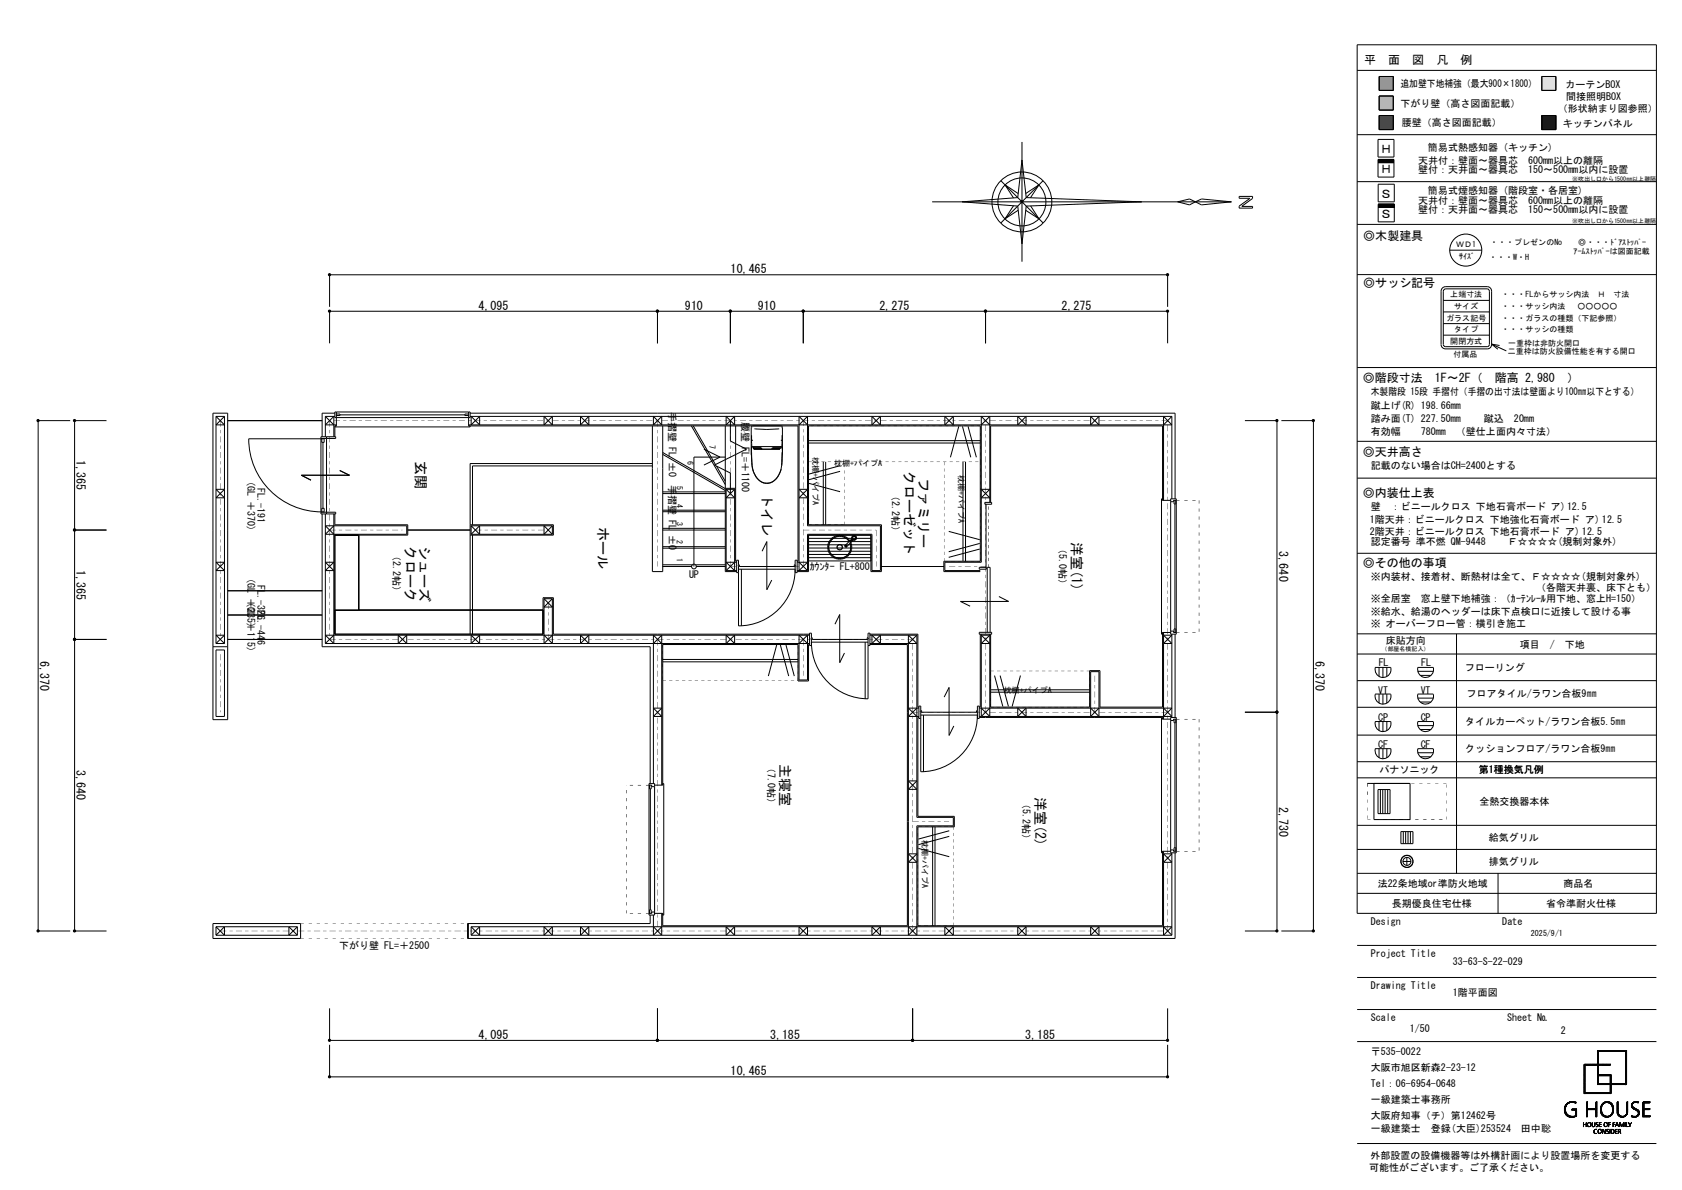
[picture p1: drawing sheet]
<svg xmlns="http://www.w3.org/2000/svg" width="420mm" height="297mm" viewBox="0 0 420 297" stroke-linecap="round" stroke-linejoin="round" font-family="sans-serif">
<defs><g id="words">
<g font-size="3.5">
<text x="103.8" y="115.1" transform="rotate(90 103.8 115.1)">玄関</text>
<text x="225.9" y="117.6" transform="rotate(90 225.9 117.6)">クローゼット</text>
<text x="229.4" y="119.3" transform="rotate(90 229.4 119.3)">ファミリー</text>
<text x="190.3" y="123.4" transform="rotate(90 190.3 123.4)">トイレ</text>
<text x="149.4" y="131.6" transform="rotate(90 149.4 131.6)">ホール</text>
<text x="101.3" y="136.2" transform="rotate(90 101.3 136.2)">クローク</text>
<text x="104.8" y="136.2" transform="rotate(90 104.8 136.2)">シューズ</text>
<text x="267.6" y="135.3" transform="rotate(90 267.6 135.3)">洋室(1)</text>
<text x="194.8" y="190.7" transform="rotate(90 194.8 190.7)">主寝室</text>
<text x="258.5" y="199" transform="rotate(90 258.5 199)">洋室(2)</text>
</g>
<g font-size="3">
<text x="340.7" y="16.1">平　面　図　凡　例</text>
<text x="344.6" y="38.3">Ｈ</text>
<text x="344.6" y="43.3">Ｈ</text>
<text x="344.6" y="49.4">Ｓ</text>
<text x="340.4" y="59.8">◎木製建具</text>
<text x="344.6" y="54.4">Ｓ</text>
<text x="182.4" y="68.2">10,465</text>
<text x="340.4" y="71.7">◎サッシ記号</text>
<text x="119.5" y="77.3">4,095</text>
<text x="171" y="77.3">910</text>
<text x="189.2" y="77.3">910</text>
<text x="219.6" y="77.3">2,275</text>
<text x="265.1" y="77.3">2,275</text>
<text x="340.3" y="95.3">◎階段寸法　1F～2F（　階高 2,980　）</text>
<text x="340.3" y="113.7">◎天井高さ</text>
<text x="19.1" y="114.9" transform="rotate(90 19.1 114.9)">1,365</text>
<text x="340.3" y="124">◎内装仕上表</text>
<text x="319.4" y="137.6" transform="rotate(90 319.4 137.6)">3,640</text>
<text x="19.1" y="142.2" transform="rotate(90 19.1 142.2)">1,365</text>
<text x="340.3" y="141.4">◎その他の事項</text>
<text x="10" y="164.9" transform="rotate(90 10 164.9)">6,370</text>
<text x="328.5" y="164.9" transform="rotate(90 328.5 164.9)">6,370</text>
<text x="19.1" y="192.2" transform="rotate(90 19.1 192.2)">3,640</text>
<text x="319.4" y="201.3" transform="rotate(90 319.4 201.3)">2,730</text>
<text x="119.5" y="259.2">4,095</text>
<text x="192.3" y="259.2">3,185</text>
<text x="256" y="259.2">3,185</text>
<text x="182.4" y="268.4">10,465</text>
</g>
<g font-size="2.5">
<text x="349.7" y="21.8">追加壁下地補強（最大900×1800）</text>
<text x="390.9" y="21.9">カーテンBOX</text>
<text x="349.7" y="26.8">下がり壁（高さ図面記載）</text>
<text x="389" y="28.1">（形状納まり図参照）</text>
<text x="391.1" y="25">間接照明BOX</text>
<text x="350" y="31.5">腰壁（高さ図面記載）</text>
<text x="390.3" y="31.6">キッチンパネル</text>
<text x="354.1" y="40.9">天井付：壁面～器具芯　600mm以上の離隔</text>
<text x="356.5" y="37.8">簡易式熱感知器 (キッチン)</text>
<text x="354.1" y="43.3">壁付：天井面～器具芯　150～500mm以内に設置</text>
<text x="354.1" y="50.8">天井付：壁面～器具芯　600mm以上の離隔</text>
<text x="354.1" y="53.3">壁付：天井面～器具芯　150～500mm以内に設置</text>
<text x="356.5" y="48.3">簡易式煙感知器 (階段室・各居室)</text>
<text x="342.3" y="98.7">木製階段 15段 手摺付（手摺の出寸法は壁面より100㎜以下とする）</text>
<text x="342.3" y="102">蹴上げ(R) 198.66mm</text>
<text x="167" y="102.9" transform="rotate(90 167 102.9)">手摺壁 FL ±0</text>
<text x="185.2" y="105.3" transform="rotate(90 185.2 105.3)">腰壁 FL=＋1100</text>
<text x="342.3" y="105.3">踏み面(T) 227.50mm</text>
<text x="370.5" y="105.2">蹴込　20mm</text>
<text x="342.3" y="108.6">有効幅</text>
<text x="354.8" y="108.6">780mm　（壁仕上面内々寸法）</text>
<text x="61.8" y="120" transform="rotate(90 61.8 120)">(GL ＋370)</text>
<text x="342.3" y="117.1">記載のない場合はCH=2400とする</text>
<text x="64.3" y="121.8" transform="rotate(90 64.3 121.8)">FL.-191</text>
<text x="167" y="121.1" transform="rotate(90 167 121.1)">手摺壁 FL ±0</text>
<text x="222.8" y="122.5" transform="rotate(90 222.8 122.5)">（2.2帖）</text>
<text x="342" y="130.6">1階天井：ビニールクロス 下地強化石膏ボード ア) 12.5</text>
<text x="342.3" y="127.3">壁　：ビニールクロス 下地石膏ボード ア)12.5</text>
<text x="98.1" y="137.6" transform="rotate(90 98.1 137.6)">（2.2帖）</text>
<text x="264.5" y="135.8" transform="rotate(90 264.5 135.8)">（5.0帖）</text>
<text x="342" y="133.5">2階天井：ビニールクロス 下地石膏ボード ア) 12.5</text>
<text x="342.3" y="136.1">認定番号 準不燃 QM-9448　　Ｆ☆☆☆☆(規制対象外)</text>
<text x="202.2" y="142.2">ｶｳﾝﾀｰ FL+800</text>
<text x="61.8" y="144.2" transform="rotate(90 61.8 144.2)">(GL ＋235)</text>
<text x="64.3" y="146.1" transform="rotate(90 64.3 146.1)">FL.-326</text>
<text x="172" y="144.1">UP</text>
<text x="342.3" y="144.7">※内装材、接着材、断熱材は全て、Ｆ☆☆☆☆(規制対象外)</text>
<text x="383.5" y="147.6">（各階天井裏、床下とも）</text>
<text x="61.8" y="150.3" transform="rotate(90 61.8 150.3)">(GL ＋115)</text>
<text x="64.3" y="152.2" transform="rotate(90 64.3 152.2)">FL.-446</text>
<text x="342.3" y="150.2">※全居室　窓上壁下地補強：（ｶｰﾃﾝﾚｰﾙ用下地、窓上H=150）</text>
<text x="342.3" y="153.4">※給水、給湯のヘッダーは床下点検口に近接して設ける事</text>
<text x="342.3" y="156.6">※ オーバーフロー管：横引き施工</text>
<text x="346.1" y="160.7">床貼方向</text>
<text x="379.5" y="161.8">項目　/　下地</text>
<text x="344.3" y="166.3">FL</text>
<text x="354.9" y="166.3">FL</text>
<text x="365.8" y="167.6">フローリング</text>
<text x="344.1" y="173.1">VT</text>
<text x="354.7" y="173.1">VT</text>
<text x="344.1" y="179.9">CP</text>
<text x="354.8" y="180">CP</text>
<text x="366.2" y="174.1">フロアタイル/ラワン合板9㎜</text>
<text x="365.9" y="180.8">タイルカーペット/ラワン合板5.5㎜</text>
<text x="191.7" y="190.3" transform="rotate(90 191.7 190.3)">（7.0帖）</text>
<text x="344.1" y="186.7">CF</text>
<text x="354.8" y="186.7">CF</text>
<text x="365.9" y="187.6">クッションフロア/ラワン合板9㎜</text>
<text x="344.4" y="193">パナソニック</text>
<text x="369.3" y="193">第1種換気凡例</text>
<text x="255.4" y="199.4" transform="rotate(90 255.4 199.4)">（5.2帖）</text>
<text x="366.9" y="201">全熱交換器本体</text>
<text x="369.2" y="209.9">給気グリル</text>
<text x="369.2" y="215.9">排気グリル</text>
<text x="344" y="221.4">法22条地域or準防火地域</text>
<text x="390.4" y="221.4">商品名</text>
<text x="347.6" y="226.4">長期優良住宅仕様</text>
<text x="386" y="226.4">省令準耐火仕様</text>
<text x="342.3" y="230.8">Design</text>
<text x="375.1" y="230.8">Date</text>
<text x="84.7" y="236.9">下がり壁 FL=＋2500</text>
<text x="342.3" y="238.8">Project Title</text>
<text x="362.8" y="241">33-63-S-22-029</text>
<text x="342.3" y="246.8">Drawing Title</text>
<text x="362.8" y="248.7">1階平面図</text>
<text x="342.3" y="254.8">Scale</text>
<text x="352" y="257.7">1/50</text>
<text x="376.3" y="254.8">Sheet №</text>
<text x="342.3" y="263.4">〒535-0022</text>
<text x="389.8" y="258">2</text>
<text x="342.3" y="267.4">大阪市旭区新森2-23-12</text>
<text x="342.3" y="271.4">Tel：06-6954-0648</text>
<text x="342.3" y="275.4">一級建築士事務所</text>
<text x="342.3" y="279.4">大阪府知事（チ）第12462号</text>
<text x="342.3" y="282.6">一級建築士　登録(大臣)253524　田中聡</text>
<text x="341.9" y="292.3">可能性がございます。ご了承ください。</text>
<text x="342.2" y="289.2">外部設置の設備機器等は外構計画により設置場所を変更する</text>
</g>
<g font-size="2">
<text x="363.6" y="61.8">ＷＤ1</text>
<text x="364.4" y="64.6">ｻｲｽﾞ</text>
<text x="371.8" y="64.8">・・・W・H</text>
<text x="372.1" y="61.1">・・・プレゼンのNo</text>
<text x="392.9" y="63.4">ｱｰﾑｽﾄｯﾊﾟｰは図面記載</text>
<text x="394.1" y="61.1">◎・・・ﾄﾞｱｽﾄｯﾊﾟｰ</text>
<text x="362.1" y="74.3">上端寸法</text>
<text x="363.1" y="77.1">サイズ</text>
<text x="374.9" y="77.1">・・・サッシ内法　 ○○○○○</text>
<text x="374.9" y="74.3">・・・FLからサッシ内法　Ｈ　寸法</text>
<text x="361.1" y="80">ガラス記号</text>
<text x="363.1" y="82.9">タイプ</text>
<text x="374.9" y="82.9">・・・サッシの種類</text>
<text x="374.9" y="80">・・・ガラスの種類（下記参照）</text>
<text x="362.1" y="85.8">開閉方式</text>
<text x="363" y="89">付属品</text>
<text x="376.5" y="88.4">二重枠は防火設備性能を有する開口</text>
<text x="376.6" y="86.4">一重枠は非防火開口</text>
<text x="177.1" y="111.2" transform="rotate(90 177.1 111.2)">7</text>
<text x="171.7" y="115.1" transform="rotate(90 171.7 115.1)">6</text>
<text x="203" y="114.1" transform="rotate(90 203 114.1)">枕棚+パイプA</text>
<text x="208.3" y="116.3">枕棚+パイプA</text>
<text x="239.4" y="118.6" transform="rotate(90 239.4 118.6)">枕棚+パイプA</text>
<text x="169" y="121.2" transform="rotate(90 169 121.2)">5</text>
<text x="169" y="125.7" transform="rotate(90 169 125.7)">4</text>
<text x="169" y="130.3" transform="rotate(90 169 130.3)">3</text>
<text x="169" y="134.8" transform="rotate(90 169 134.8)">2</text>
<text x="169" y="139.4" transform="rotate(90 169 139.4)">1</text>
<text x="250.6" y="172.9">枕棚+パイプA</text>
<text x="230.2" y="209.6" transform="rotate(90 230.2 209.6)">枕棚+パイプA</text>
<text x="382.3" y="233.6">2025/9/1</text>
</g>
<g font-size="1.5">
<text x="392.6" y="45.1">※吹出し口から1500㎜以上離隔</text>
<text x="392.6" y="55.8">※吹出し口から1500㎜以上離隔</text>
<text x="345" y="162.6">（部屋名横記入）</text>
</g>
</g></defs>
<path d="M344.4 19.1h3.5v3.5h-3.5z" fill-rule="evenodd" fill="#979797" stroke="#979797" stroke-width=".25"/>
<g fill="none" stroke="#000" stroke-width=".25">
<path d="M338.9 17.6h74.7M338.9 11.2h74.7v216.8h-74.7zM344.4 19.1h3.5v3.5h-3.5zM385 19.1h3.5v3.5h-3.5zM255.2 35.4v29.9M338.9 33.6h74.7M344.1 34.8h4v4.4h-4zM344.1 39.8h4v4.4h-4zM344.1 39.9h4M344.1 39.8h4M344.4 24h3.5v3.5h-3.5zM344.4 28.8h3.5v3.5h-3.5z"/>
<path d="M385 28.8h3.5v3.5h-3.5zM232.7 50.4h74.8M240.2 50.4l13.9-1.1 1.1-9.4 1 9.4 28.9 1.1-28.9 1-1 9.5-1.1-9.5zM249.9 45.1l10.6 10.6M253.1 51.4l-2.1 3.2 3.2-2.1M254.2 48.3l-3.2-2.2 2.1 3.3M256.1 48.3l3.3-2.2-2.1 3.3M257.3 51.4l2.1 3.2-3.3-2.1M260.5 45.1l-10.6 10.6M294 50.4l3-.7 1.5 .7-1.5 .7zM298.5 50.4l1.5-.7 7.5 .7M298.5 50.4l1.5 .7 7.5-.7"/>
<path d="M310.1 51.5h.1M312.1 49.5l-2.7 1.9v.5h3.4v-.4h-2.7M312.1 49.5h-2.7v-.5h3.4v.5l-2.7 2M312.1 49.5h.1M338.9 56h74.7M338.9 45.3h74.7M344.1 40.6h4M344.1 40.5h4M344.1 40.4h4M344.1 40.3h4M344.1 40.2h4M344.1 40.1h4"/>
<path d="M344.1 40h4M344.1 51.7h4M344.1 46h4v4.4h-4zM344.1 51h4v4.4h-4zM344.1 51.6h4M344.1 51.5h4M344.1 51.4h4M344.1 51.3h4M344.1 51.2h4M344.1 51.1h4M82.3 76.6v-8h209.2v8M164.2 77.7v8"/>
<path d="M182.4 77.7v8M200.6 77.7v8M246.1 77.7v8M338.9 68.5h74.7M360.4 77.9h11.5M360.4 75h11.5M360.9 71.5h10.4a1.1 1.1 0 0 1 1.1 1.2v13.2a1.07 1.07 0 0 1-1.1 1.2h-10.4M360.9 72.1h10.4l.3 .1 .3 .5-.1 13.6-.5 .2h-10.4M361 72.1l-.4 .2-.2 .4v13.3l.1 .3 .5 .2M361 71.5a1.14 1.14 0 0 0-1.2 1.2v13.2a1.1 1.1 0 0 0 1.2 1.2M362 62.4h8M82.3 85.7v-8h209.2v8"/>
<path d="M338.9 91.7h74.7M360.4 80.8h11.5M360.4 83.7h11.5M372.4 85.9l3.7 1.7M372.4 85.9l2 .3M372.4 85.9l1.6 1.3M17.5 105h-8v127.4h8M26.6 105h-8v127.4h8M53.2 103.1h3.7v76.5h-3.7zM53.9 103.9v56.7M53.9 103.9l2.1 2.1h-2.1l2.1-2.1M53.9 103.9h2.1"/>
<path d="M56 103.9v56.7M56.9 105h23.5M80.1 109.4h3.7v-.4h-3.7v19.3h3.7v-.5h-3.7M80.3 109.5v.9h.6v-.9h-18.8a18.2 18.2 0 0 0 18.2 18.3M80.6 110.4v16.5M81.2 103.9h2.4M81.2 103.9v5.1M81.2 103.9l2.2 2.1M81.5 109v19.3M83.6 102.8h33.8v1.4h-33.8zM83.6 103.1h-3.2v5.9M84 102.8v3.5h-.4v2.7"/>
<path d="M84 106h-2.8l2.2-2.1v5.1M84 103.3h.9v.4h-.9M84.8 117.4l2.4 1.2h-11.9l2.3 1.2M84.9 103.5h31.2M117 102.8v3.5h82.3v33.8h-.2M117 106h175.6l-2.1-2.1v21M117 103.3h-.9v.4h.9M117.4 106.3v.3h-33.8M117.4 103.1h176v21.4M117.4 103.9h175.2M117.6 103.9v2.1l2.2-2.1v2.1zM135.8 103.9v2.1l2.1-2.1v2.1z"/>
<path d="M144.9 103.9v2.1l2.1-2.1v2.1zM162.9 115.7h-45.5v42.6M162.9 116.3h-44.9v14.7M162.9 106.3v36.4h2.6v-36.4M163.2 103.9v2.1l2-2.1v2.1zM165.5 113.4l15.6 9M165.5 112.9l15.6 9.1M172.6 106.3l8.5 14.6M173.1 106.3l5.5 9.7M175.8 112.1l4 2-4 2M178.9 116.3l2.2 3.8M181.1 114.1h-7.8v27.3"/>
<path d="M181.1 106.3v36.4h2.8M181.3 103.9v2.1l2.1-2.1v2.1zM182.4 105v5.1l4 2-8 4 4 2v5.1M183.7 106.3v33.8h.2M187.6 113.5l.1 2.7 .5 1.7M187.7 108.6v2M187.7 111.6h.5v.5M187.7 113.5l.1 2.7 .4 1.7M187.7 111.6h-.1M187.7 111.4h7.5M187.7 111.4l-.1 2.1M187.7 110.7v.7"/>
<path d="M187.7 111.6v.3M187.7 106.7l.1 .1M187.8 106.3l-.2 .4v6.8M187.9 109.8l-.1 .2M188.2 117.9l.6 1.2M188.2 112.1h6.5M188.3 111.9h1.7M188.3 111.8h1.7M188.4 107l3.1 .2 3.1-.2M188.8 119.1l.9 1M188.8 119.1l1 1M190.2 111.8h-1.9v.3"/>
<path d="M190.2 111.8v.3M192.7 112.1l.2-.3h1.8v.3M192.8 111.8v.3M192.9 111.9h1.8M192.9 111.8h1.8M193.7 119.6a2.8 2.8 0 0 1-4 .5M193.7 119.6a2.99 2.99 0 0 1-3.9 .5M194.8 111.6v.5M194.8 111.6h.5M194.8 117.9l-1.1 1.7M195 109.8l.2 .2M195.1 117.1l-.6 1.4-.8 1.1"/>
<path d="M195.1 106.3l.3 .3-.1 6.9M195.2 110.7v.7M195.2 111.4l.1 .4M195.2 106.7v.1M195.3 108.6v2M195.3 111.8v.3M195.3 112.9l-.3 4.2M195.3 113.5l-.1 2.7M195.3 111.6l.1 .5M195.3 111.6v.2M195.4 112.9l-.1 .6M199.5 106l2.1-2.1v27.3h18.2v11.2h-2.1v-9.1h-16.1v9.1"/>
<path d="M201.6 106l-2.1-2.1v38.5l2.1-2.1h-2.5M201.9 110h42.9M201.9 110.6h42.9M205.6 115.3v15.7M206.2 115.3v15.7M209.8 116.2l-7.8 2.1M209.8 117.6l-7.8 2.1M217.7 103.9l2.1 2.1v-2.1l-2.1 2.1zM235.9 103.9l2.1 2.1v-2.1l-2.1 2.1zM239.4 106.4l-2.1 7.7M240.3 106.4l2.1 7.7M240.5 115.3v24.8"/>
<path d="M241.1 115.3v24.8M241.7 106.4l2.1 7.7M245 106l2.1-2.1v21.5M247.1 106l-2.1-2.1v36.4h-9.1v2.1h8.9M254.1 103.9v2.1l2.1-2.1v2.1zM272.3 103.9v2.1l2.1-2.1v2.1zM292.6 103.9v20.6M292.6 103.9l-2.1 2.1M310.9 105h8v127.4h-8M320 105h8v127.4h-8M338.9 110.2h74.7M338.9 119.3h74.7"/>
<path d="M18.6 132.3h8M53.9 122.1h2.1l-2.1 2.1h2.1zM80.3 126.9h.6v.9h-.6zM80.4 128.3v33.1h81.9v34.2M81.2 128.3v32.3M83.4 131.2l-2.2 2.1h20.4v-2.1h-20.4l2.2 2.1M83.4 128.3v32.3l-2.2-2.1h120.9M83.6 128.3v2.7h18.2v2.6h-18.2v24.7h52v-9.1h2.6v9.1h63.9M89.6 133.6v18.7h-6M101.8 132.3h15.6M117.4 131h20.8v2.6h-20.8M117.6 131.2h20.3"/>
<path d="M117.6 133.3h20.3M117.6 131.2v2.1M117.6 131.2l2.2 2.1v-2.1l-2.2 2.1M118 133.6v24.7M137.9 131.2v2.1M137.9 131.2l-2.1 2.1v-2.1l2.1 2.1M165.5 132.3h15.6M165.5 136.8h15.6M165.5 136.4h15.6M165.5 131.9h15.6M165.5 127.7h15.6M165.5 127.3h15.6"/>
<path d="M165.5 123.2h15.6M165.5 122.8h15.6M181.1 121.9h2.6M181.3 122.1v20.3M181.3 122.1h2.1M181.3 122.1l2.1 2.1h-2.1l2.1-2.1M183.4 122.1v20.3l-2.1-2.1h2.6M190.3 137.6l1.2-2.4v12l1.2-2.4M198.5 139.8h.6v3.1h-.6v-1.6h.2zM199.5 122.1h2.1l-2.1 2.1h2.1zM201.9 140h15.6M201.9 139.2h15.6"/>
<path d="M201.9 138.4h15.6M201.9 137.6h15.6M201.9 136.8h15.6M201.9 136h15.6M201.9 135.2h15.6M201.9 134.4h15.6M202 120.6l7.8 2.1M209.1 136.2v.7M209.1 136.9l.4 .3M209.5 136l.6 .1M209.5 136l-.4 .2M209.5 137.2h.2"/>
<path d="M209.5 135.9l.6 .2M210.1 136.1l.2 .1M210.3 136.9l-.6 .3M210.3 136.2v.7M210.9 136.2h.1M210.9 136.2l.1 .1M211 136.2l.3 .3M211 136.1h.1M211 136.1v.1M211.1 136.1l.3 .3M211.1 136.1l.1 .1M211.2 136.2l.1 .1"/>
<path d="M211.2 136.1v.1M211.2 136.5h.1M211.3 136.3l.1 .1M211.4 136.5h-.1M211.4 136.4v.1M212 135.2a2.75 2.75 0 0 0-4.5-.3 2.75 2.75 0 0 0 1.3 4.3 2.75 2.75 0 0 0 3.6-2.6M212 135.1a2.8 2.8 0 0 0-4.5-.3 2.8 2.8 0 0 0 1.2 4.4 2.8 2.8 0 0 0 3.8-2.6l-.2-1M212.2 135a3 3 0 0 0-5 0 3 3 0 0 0 1.9 4.6 3 3 0 0 0 3.5-3.5l-.2-.7M212.2 135.2l.7-.7zM212.2 135.2l.1 .1M212.3 135.6l.1 .5M212.8 134l.5-.3 .4 .2 .1 .3"/>
<path d="M212.8 134l-.1 .4zM212.9 134.3l-1.8 1.8M213 134.5l-.7 .8M213 134l.4-.1 .3 .2a.4 .4 0 0 1-.5 .6 .4 .4 0 0 1-.2-.7zM213 134.6l-.7 .7zM213.2 134.7l-1.8 1.7M213.7 134.7l-.6 .1M213.8 134.2l-.1 .5M236.9 132.6l7.7 2.1M244.6 137l-7.7 2.1M244.6 135.6l-7.7 2.1M245 122.1l2.1 2.1h-2.1l2.1-2.1z"/>
<path d="M245.9 125.4h1.7v.5h-1.7zM246.2 125.9v15.7M290.3 124.9v-18.6h-42.9v19.1M292.3 124.9h-2.1v-.4h-.2v33.8h.2v-.4h2.1M292.3 124.5h1.4v33.8h-1.4zM293.2 124.9v.9h.4v-.9M293.4 125.8v31.2M293.7 124.9h-.7v.3h-.7M338.9 138.1h74.7M18.6 159.6h8M53.9 140.3h2.1l-2.1 2.1h2.1zM56.9 159.6h23.5"/>
<path d="M56.9 147.4h23.5M56.9 153.5h23.5M81.2 140.3h2.2l-2.2 2.1h2.2zM83.4 158.5l-2.2 2.1M83.6 152.3h52M99.4 158.5v2.1l2.2-2.1v2.1zM117.6 158.5v2.1l2.2-2.1v2.1zM135.6 152.3h.1M135.8 149.4v11.2l2.1-2.1M135.8 149.4l2.1 2.1h-2.1l2.1-2.1M135.8 149.4h2.1M137.9 149.4v11.2l-2.1-2.1"/>
<path d="M144.9 158.5l2.1 2.1v-2.1l-2.1 2.1zM165.5 141.4h7.2M165.5 141h7.3M173.7 141h7.4M173.9 141.4h7.2M181.3 142.4h2.6M181.3 158.5v2.1l2.1-2.1v2.1zM183.4 140.3l-2.1 2.1M184.4 142.1h14.1a14.1 14.1 0 0 1-14.1 14.1v-16.4h-.5v3.1h.5M184.4 141.4h14.1M184.4 141h.2v.4M185.1 142.1v14.1"/>
<path d="M198.5 141h-.2v.4M199.1 142.7h2.8v-9.1h15.6v9.1h2.6v-11.7h-18.2v-24.7h42.9v33.8h-9.1v2.6h9.1M199.1 142.4h2.5M199.5 140.3l2.1 2.1M202.1 158h.5v3.1h-.5zM202.6 159.6h14.1M202.6 159.2h.2v.4M208.5 155.8l1.2-2.4v12l1.2-2.4M216.7 159.2h-.2v.4M217.2 158.3h12v18.2h.2M217.2 158.5h11.7M217.7 158.5v2.1l2.1-2.1v2.1z"/>
<path d="M220.1 141.4h15.6M228.9 158.5v45.5h9.1v2.1h-9.1v27.3l-2.1-2.1M228.9 158.5l-2.1 2.1M244.5 157.8h3.1v.5h-3.1zM244.5 141.6h1.8v.5h-1.8zM244.8 158.3v18.2h-.3M245 158.3v20.5l2.1-2.1M245 158.5h2.1l-2.1 2.1h2.1zM246.5 157.8v-16.2h.7v16.2M247.1 158.3v20.5l-2.1-2.1M249.4 148.9l2.4 1.2h-12l2.4 1.2M290.3 157.9v18.6h-15.6v-9.1h-2.6v9.1h-24.7v-18.2"/>
<path d="M290.5 158.5l2.1 2.1h-2.1l2.1-2.1zM290.5 157.9v21.6M292.3 157.5h.7v.4h.7M292.6 158.3v20.8M293.2 157.9v-.9h.4v.9M293.4 158.3v20.8M338.9 158.2h74.7M363.7 158.2v59.8M53.2 161.4h3.7M53.9 162.2h2.1v16.6h-2.1zM53.9 160.6l2.1-2.1h-2.1l2.1 2.1M53.9 160.6h2.1"/>
<path d="M81.2 160.6h120.9M163.2 176.7h2l-2 2.1h2zM163.2 160.6l2-2.1v37.5M165.2 160.6l-2-2.1v37.1M165.5 164.6h33.8M165.5 165.2h33.8M193.9 161l-2 7.7M194.9 161l2 7.7M196.3 161l2 7.7M199.5 160.6l2.1-2.1v11.2h-2.1v-11.2l2.1 2.1M202.1 160.9h-.2v9.1h-2.6v-9.1h-33.8v35.1h-2.1M216 160.3v14.1"/>
<path d="M216.7 160.3h-14.1a14.1 14.1 0 0 0 14.1 14.1v-16.4h.5v3.1h-.5M217.2 160.9h9.4v70.2h-61.1v-3.1h-2.1M217.2 160.6h11.7l-2.1-2.1v74.9l2.1-2.1M228.9 176.7l-2.1 2.1h2.6M229.4 179.1h-.2v24.7h9.1v2.6h-9.1v24.7h61.1v-18.6M229.4 176.7h-2.6l2.1 2.1M229.9 178.5h14.2a14.1 14.1 0 0 1-14.2 14.1v-14.9h-.1l.1-1.5h-.5v3.1h.5M229.9 177.8h14.2M229.9 177.4h.2v.4M230.6 178.5v14.1M235.8 174l1.2-2.4v12l1.2-2.4M244.1 176.2h.4v3.1h-.4z"/>
<path d="M244.1 177.4h-.3v.4M244.5 179.1h45.8v.4M244.5 176.7h48.1l-2.1 2.1M247.4 172.8h24.7M247.4 172.2h24.7M248.3 168.6l2.1 7.7M249.7 168.6l2.1 7.7M254.1 176.7l2.1 2.1v-2.1l-2.1 2.1zM254.8 168.6l-2.1 7.7M272.3 176.7l2.1 2.1v-11.2h-2.1v11.2l2.1-2.1M290 179.1v33.8h.2v-.4h2.1M290.2 179.1v.4h2.1"/>
<path d="M290.5 176.7l2.1 2.1h-48.1M292.3 179.1h1.4v33.8h-1.4zM293.2 179.5v.9h.4v-.9M293.7 179.5h-.7v.3h-.7M310.9 177.8h8M338.9 163.2h74.7M338.9 169.9h74.7M338.9 176.5h74.7M343.4 173.2h3.9M343.4 166.6h3.9a1.99 1.99 0 0 1-2 2.5 1.99 1.99 0 0 1-1.9-2.5zM343.4 173.3a1.99 1.99 0 0 0 1.9 2.4 1.99 1.99 0 0 0 2-2.4M344.3 166.6v2.2"/>
<path d="M344.3 173.3v2.2M345.3 166.6v2.5M345.3 173.3v2.5M346.3 166.6v2.2M346.3 173.3v2.2M354 173.2h3.9M354 167.6h3.9M354 174.2h3.9M354 166.6h3.9a1.99 1.99 0 0 1-1.9 2.5 1.99 1.99 0 0 1-2-2.5zM354 173.3a1.99 1.99 0 0 0 2 2.4 1.99 1.99 0 0 0 1.9-2.4M354.6 168.6h2.7M354.6 175.2h2.7"/>
<path d="M162.1 195.6h1.3v32.8h-1.3zM162.1 196h.6v.3h.7M162.2 196v.9h.4v-.9M162.4 196.9v30.2M165.5 195.6h.2v32.8h-.2M226.8 194.9h2.1l-2.1 2.1h2.1zM293.4 180.4v31.2M338.9 194.1h74.7M338.9 183.5h74.7M338.9 190.1h74.7M341.4 195.5h10.7v9.1h-9v-9.1M343.4 180.1h3.9a1.99 1.99 0 0 1-2 2.5 1.99 1.99 0 0 1-1.9-2.5z"/>
<path d="M343.4 186.9h3.9a1.99 1.99 0 0 1-2 2.5 1.99 1.99 0 0 1-1.9-2.5zM344.1 197.1h3v6h-3zM344.3 180.1v2.2M344.3 186.9v2.2M344.7 197.1v6M345.3 197.1v6M345.3 180.1v2.5M345.3 186.9v2.5M345.9 197.1v6M346.3 180.1v2.2M346.3 186.9v2.2M346.5 197.1v6"/>
<path d="M354 180.1h3.9M354 181.1h3.9M354 186.9h3.9M354 187.9h3.9M354 180.1a1.99 1.99 0 0 0 2 2.5 1.99 1.99 0 0 0 1.9-2.5M354 186.9a1.99 1.99 0 0 0 2 2.5 1.99 1.99 0 0 0 1.9-2.5M354.6 182.1h2.7M354.6 188.9h2.7M226.8 213.1h2.1l-2.1 2.1h2.1zM229.3 211.8l7.7 2M232.9 206.4v24.7M233.5 206.4v24.7"/>
<path d="M237 207.3l-7.7 2.1M237 208.7l-7.7 2.1M290.5 212.5v20.9l2.1-2.1h-175M290.5 213.1h2.1l-2.1 2.1h2.1zM292.3 212.1h.7v.4h.7M292.6 212.9v20.5M293.2 212.5v-.9h.4v.9M293.4 212.9v21.3h-176.6v-3.7h45.5v-2.1M338.9 218h74.7M338.9 212h74.7M338.9 206h74.7M349.8 207.6h3v3h-3z"/>
<path d="M350.3 215h2M350.4 207.6v3M351 207.6v3M351.3 214v2M351.6 207.6v3M352.2 207.6v3M374.1 218v10M53.2 230.5h21.9v3.7h-21.9zM53.9 231.3l2.1 2.1v-2.1l-2.1 2.1M53.9 231.3v2.1M53.9 231.3h20.4M53.9 233.4h20.4"/>
<path d="M74.3 231.3l-2.2 2.1v-2.1l2.2 2.1M74.3 231.3v2.1M117.6 233.4h175M117.6 231.3v2.1M117.6 231.3l2.2 2.1v-2.1l-2.2 2.1M135.8 231.3v2.1l2.1-2.1v2.1zM144.9 231.3v2.1l2.1-2.1v2.1zM162.2 228v-.9h.4v.9M163.2 228.4v5l2-2.1M163.4 227.6h-.7v.4h-.6M165.2 228v5.4l-2-2.1M181.3 231.3v2.1l2.1-2.1v2.1z"/>
<path d="M199.5 231.3v2.1l2.1-2.1v2.1zM217.7 231.3v2.1l2.1-2.1v2.1zM235.9 231.3v2.1l2.1-2.1v2.1zM254.1 231.3v2.1l2.1-2.1v2.1zM272.3 231.3v2.1l2.1-2.1v2.1zM290.5 231.3l2.1 2.1M338.9 236h74.7M338.9 223h74.7M82.3 251.7v8h209.2v-8M164.2 251.7v8M227.9 251.7v8M338.9 244h74.7"/>
<path d="M338.9 252h74.7M338.9 260h74.7M82.3 260.8v8h209.2v-8M390.6 277.2l.5 .5M390.6 277.1l.4 .4M390.6 277l.4 .5M390.6 276.9l.3 .4M390.6 276.7l.3 .4M390.6 276.6l.3 .4M390.6 276.6l.3 .3M390.6 276.5l.3 .3M390.7 277.5l1.3 1.3-.5-.5"/>
<path d="M390.7 277.4l.5 .5M390.7 277.3l.4 .5M390.7 276.4l.2 .2M390.7 277.6l1.2 1.2M390.7 276.2l.2 .2M390.7 277.7l1.1 1.1M390.8 277.9l.8 .8M390.8 277.8l.9 1M390.8 275.9l.2 .3M390.8 276l.3 .1M390.8 275.8l.3 .3M390.9 278.1l.5 .5"/>
<path d="M390.9 277.2l-.3-.4 .3 .4M390.9 276.7l-.2-.3 .2 .3M390.9 275.7l.2 .4-.2-.3M390.9 275.7l.3 .2-.2-.3 .3 .2M390.9 276.5l-.2-.3 .2 .4M391 275.6l.2 .2M391 276.3l-.3-.2 .3 .3M391.1 275.5l.2 .3M391.1 275.5l.2 .2M391.1 275.5l.3 .2M391.2 275.4l.2 .2M391.2 278l-.5-.6 1.4 1.4"/>
<path d="M391.3 275.3l.3 .2M391.5 275.2l.2 .2M391.5 275.5l-.3-.1 .3 .2M391.6 275.5l-.2-.2 .2 .2M391.6 275.2l.1 .2M391.6 275.1l.2 .2M391.6 275.5l-.2-.2 .1 .2M391.6 278.4l.5 .4M391.7 275.1l.2 .2M391.7 275.1l.3 .2M391.7 278.4l.4 .4M391.8 278.4l.4 .4"/>
<path d="M391.8 278.5l.5 .3-.4-.3M392 278.5l.4 .3-.4-.2M392.1 275l.2 .2M392.1 275l.3 .2M392.1 278.6l.5 .2-.3-.2M392.2 275.2l-.3-.2 .2 .3M392.2 275l.3 .2M392.3 275l.3 .2M392.3 278.6l.3 .2M392.4 275l.3 .2M392.4 278.6l.3 .2M392.5 275l.3 .2"/>
<path d="M392.5 277v.1M392.5 276.9v.2M392.5 276.9l.1 .2M392.5 278.6l.3 .2-.2-.2M392.6 276.8l.3 .3M392.6 275l.3 .2M392.6 278.6l.2 .2M392.6 278.6l.4 .2M392.6 276.8l.4 .3-.3-.3M392.6 275l.4 .2M392.7 277.1l-.2-.3 .3 .3M392.7 275l.4 .2"/>
<path d="M392.7 276.8l.4 .3M392.7 276.8l.3 .3M392.8 278.6l.2 .2M392.8 276.8l.3 .3M392.9 275l.3 .3-.3-.3M392.9 276.8l.3 .3M392.9 275l.5 .3M392.9 278.6l.3 .2M393 276.8l.3 .3-.2-.3M393 275l.4 .4M393 278.6l.4 .2M393 276.8l.3 .3"/>
<path d="M393.1 276.8l.6 .6M393.1 278.8l-.3-.2 .3 .2M393.1 276.8l.6 .5M393.1 275l.4 .4M393.2 276.8l.5 .4M393.2 275l.3 .3-.2-.3M393.3 278.5l.2 .2M393.3 276.8l.4 .4M393.4 276.8l.3 .3M393.4 275l.1 .2-.1-.2M393.4 278.1l.3 .4-.3-.3M393.4 278l.3 .4"/>
<path d="M393.4 278l.3 .3M393.4 277.7l.3 .5-.3-.3M393.4 277.5l.3 .5M393.4 277.4l.3 .3M393.4 277.2l.3 .5M393.4 276.8l.3 .1M393.4 278.7l-.2-.2 .3 .2M393.4 278.4l.2 .2M393.4 278.2l.3 .4M393.4 277.5l.3 .3M393.4 277.3l.3 .2M393.5 275.1h.1"/>
<path d="M393.5 276.8l.2 .1M393.6 276.8l.1 .1M393.7 276.8h.1M395.5 272.9v.1M395.5 272.2l.3 .5M395.5 272.1l.3 .3M395.5 271.9l.3 .4M395.5 271.8l.3 .4M395.5 271.5l.3 .5M395.5 271.4l.3 .3M395.5 271.1l.3 .4M395.5 270.9l.3 .3"/>
<path d="M395.5 270.8l.3 .3M395.5 270.6l.3 .4M395.5 270.5l.3 .3M395.5 270.4l.3 .3M395.5 270.3l.3 .3M395.5 270.2l.3 .4-.3-.3M395.5 268.3l.3 .4M395.5 268.5l.3 .3M395.5 268.8l.3 .3M395.5 268.9l.3 .3-.3-.3M395.5 269l.3 .3M395.5 269.1l.3 .3"/>
<path d="M395.5 269.2l.3 .3-.3-.3M395.5 269.3l.3 .3-.3-.2M395.5 269.4l.3 .3M395.5 269.5l.3 .3M395.5 269.6l.3 .3M395.5 270.1l.3 .3M395.5 269.8l.3 .3M395.5 272.5l.5 .5M395.5 272.7l.4 .3-.4-.2 .2 .2M395.5 265.9l.3 .4M395.5 266.3l.3 .2M395.5 266.2l.3 .4-.3-.3"/>
<path d="M395.5 266.4l.3 .3M395.5 265.7l.3 .3-.2-.1M395.5 265.8l.3 .3M395.5 266.5l.3 .3-.3-.2M395.5 266.7l.3 .2M395.5 266.1l.3 .3M395.5 266.3l.3 .3M395.5 267.2l.3 .5M395.5 266.6l.3 .3M395.5 267.3l.3 .2M395.5 267.7l.3 .3M395.5 267.6l.3 .2"/>
<path d="M395.5 266.8l.3 .3M395.5 267.5l.3 .4-.3-.3M395.5 267.8l.3 .3-.3-.2M395.5 268l.3 .2M395.5 268.3l.3 .2M395.5 267.5l.3 .3M395.5 268.4l.3 .2M395.5 267.6l.3 .3M395.5 268.9l.3 .2M395.5 268.1l.3 .3M395.5 268.9l.3 .3M395.5 270.6l.3 .2"/>
<path d="M395.5 271.4l.3 .2M395.5 271.6l.3 .3M395.5 267.9l.3 .3M395.5 272.8l.2 .2M395.6 265.6l.3 .3M395.6 265.9h.2M395.6 273l-.1-.1 .2 .1M395.7 265.9h.1M395.8 271.5l-.3-.2 .3 .3M395.8 271.2l-.3-.2 .3 .4M395.8 268.9l-.3-.3 .3 .4M395.8 269.9l-.3-.2 .3 .3"/>
<path d="M395.8 270.2l-.3-.3 .3 .4M395.8 265.9l-.3-.3 .3 .3M395.8 267l-.3-.3 .3 .3M395.8 267.2l-.3-.2 .3 .4M395.8 268.3l-.3-.2 .3 .3M395.8 272.8l.2 .2M395.9 272.8l.2 .2M395.9 265.6l.3 .3M395.9 265.9l-.3-.3 .5 .3M395.9 273l-.4-.5 .6 .5M396 265.6l.2 .3M396 272.8l.2 .2"/>
<path d="M396 265.6l.4 .3M396.1 272.8l.3 .2M396.1 265.6l.2 .3M396.2 276.2l.2 .5M396.2 276.1l.2 .4M396.2 275.8l.2 .3M396.2 275.7l.2 .4M396.2 275.5l.2 .4-.2-.3M396.2 275.5l.2 .3M396.2 275.3l.2 .2M396.2 275.1l.2 .5M396.2 276.5l.5 .5-.3-.3"/>
<path d="M396.2 276.4l.4 .6-.4-.5 .2 .4M396.2 278.6l.2 .2M396.2 278.5l.2 .3M396.2 278.3l.2 .5M396.2 278.2l.2 .3-.2-.3M396.2 278l.2 .4-.2-.3M396.2 277.8l.2 .3M396.2 277.5l.2 .4M396.2 277.5l.2 .3M396.2 277.4l.2 .3-.2-.2M396.2 277.2l.2 .3M396.2 277l.2 .5-.2-.3"/>
<path d="M396.2 276.9l.2 .3M396.2 276.7l.2 .5M396.2 272.8l.3 .2-.3-.2M396.2 278.3l.2 .3M396.2 278l.2 .3M396.2 277.7l.2 .3M396.2 277.3l.2 .3M396.2 276.6l.2 .4M396.2 275.4l.2 .3M396.2 278.8v-.2l.1 .2M396.2 265.6l.4 .3M396.2 275l.2 .3"/>
<path d="M396.3 272.8l.2 .2M396.3 272.8l.4 .2M396.3 275h.1M396.4 265.6l.3 .3M396.4 276.2l-.2-.3 .2 .4M396.4 275.3l-.2-.3 .2 .3M396.4 275.2l-.2-.2 .2 .2M396.4 276.9h.1M396.4 278.2l-.2-.3 .2 .3M396.4 277h.1M396.5 276.7l.4 .3M396.5 272.8l.2 .2"/>
<path d="M396.5 265.6l.3 .3M396.6 276.7l.3 .3M396.6 265.6l.3 .3M396.7 276.7l.3 .3M396.7 273l-.2-.2 .3 .2M396.7 272.8l.3 .2M396.8 276.7l.3 .3-.3-.3M396.9 276.7l.3 .3M396.9 273l-.2-.2 .3 .2M396.9 265.6l.3 .3-.2-.3M396.9 277l-.3-.3 .4 .3M397 276.7l.3 .3"/>
<path d="M397 265.9l-.3-.3 .4 .3M397 265.6l.5 .3M397.1 273l-.3-.2 .5 .2M397.1 265.6l.3 .3M397.1 276.7l.4 .3M397.2 272.8l.2 .2M397.2 276.7l.4 .3M397.2 273l-.2-.2 .3 .2M397.2 272.8l.3 .2-.2-.2M397.3 277l-.3-.3 .4 .3M397.3 265.6l.3 .3-.3-.3M397.3 276.7l.3 .3"/>
<path d="M397.3 265.6l.2 .3M397.3 265.6l.4 .3M397.4 276.7l.5 .3M397.4 272.8l.3 .2M397.5 265.6l.4 .3M397.6 273l-.3-.2 .3 .2M397.6 277l-.3-.3 .4 .3M397.6 276.7l.3 .3M397.7 276.7l.3 .3M397.7 265.6l.4 .3M397.7 272.8l.3 .2M397.8 276.7l.4 .3"/>
<path d="M397.8 273l-.3-.2 .4 .2M397.8 272.8l.3 .2M397.8 265.6l.5 .3-.3-.3M397.9 276.7l.3 .3M398 272.8l.1 .2M398 276.7l.4 .3M398 272.8l.3 .2M398.1 265.6l.3 .3M398.1 276.7l.6 .6M398.1 272.8l.3 .2-.3-.2M398.1 265.6l.3 .3-.1-.3M398.1 276.7l.6 .7"/>
<path d="M398.2 276.7l.5 .5-.2-.3M398.2 277l-.3-.3 .4 .3M398.2 272.8l.3 .2M398.2 265.6l.3 .3M398.3 276.7l.4 .5M398.3 272.8l.3 .2M398.3 272.8l.2 .2M398.4 272.8l.3 .2M398.5 276.2l.2 .3M398.5 276.1l.2 .4M398.5 275.8l.2 .5M398.5 278.7l.1 .1"/>
<path d="M398.5 278.6l.2 .2M398.5 278.4l.2 .4-.2-.3M398.5 278.1l.2 .3M398.5 277.9l.2 .3M398.5 277.5l.2 .5M398.5 277.3l.2 .2M398.5 277.1l.2 .5M398.5 276.5l.2 .3M398.5 276.8l.2 .3M398.5 277.2l.2 .2M398.5 277.5l.2 .2M398.5 275.3l.2 .2"/>
<path d="M398.5 275.1l.2 .4-.2-.3M398.5 272.8l.2 .2M398.5 275.3l.2 .3M398.5 275.4l.2 .4M398.5 275.6l.2 .5M398.5 275.8l.2 .3M398.5 265.6l.3 .3M398.5 278l.2 .3M398.5 277.9l.2 .4M398.5 277.7l.2 .3M398.5 277.4l.2 .4M398.5 277.3l.2 .4"/>
<path d="M398.5 278.7v.1M398.5 276.4l.2 .3M398.5 275.3l.2 .4M398.5 275l.2 .2M398.6 272.8l.3 .2M398.6 265.6l.5 .6-.2-.3M398.6 265.9l-.3-.3 .4 .3M398.6 275l.1 .2M398.7 272.8l.3 .2-.2-.2M398.7 275v.2M398.7 276.6l-.2-.3 .2 .3M398.7 278.5l-.2-.3 .2 .4"/>
<path d="M398.7 278.1l-.2-.3 .2 .4M398.7 276.9l-.2-.3 .2 .4M398.7 275.3l-.2-.3 .2 .4M398.7 265.6l.4 .4M398.7 275h.1M398.8 272.8l.3 .2M398.8 265.9l-.1-.3 .4 .5M398.8 265.6l.3 .3M398.9 262.5l.2 .2M398.9 262.4l.2 .2zM398.9 262.3l.1 .2M398.9 262.2l.2 .3"/>
<path d="M398.9 263.6l.2 .3M398.9 263.5l.2 .3-.2-.2M398.9 264.6l.2 .2-.2-.1M398.9 263.4l.2 .2M398.9 263.3l.2 .3M398.9 263.2l.2 .3M398.9 262.8l.2 .3M398.9 263.9l.2 .3M398.9 262.6l.2 .3M398.9 262.5l.2 .3M398.9 263.7l.2 .2M398.9 264.8l.2 .3-.2-.2"/>
<path d="M398.9 263.8l.2 .3M398.9 265l.2 .2M398.9 265.3l.2 .2M398.9 264.2l.2 .3M398.9 265.6l.3 .3M398.9 265.6l.2 .3M398.9 264.7l.2 .3M398.9 265.7l.2 .2M398.9 264.9l.2 .3M398.9 265.9l.2 .2M398.9 266l.2 .3M398.9 265.1l.2 .3"/>
<path d="M398.9 266.1l.2 .3-.2-.2M398.9 266.3l.2 .2M398.9 265.5l.3 .4M398.9 266.6l.2 .2M398.9 266.7l.2 .2M398.9 266.7l.2 .4-.2-.2M398.9 266.2l.2 .3M398.9 266.4l.2 .3M398.9 267.2l.2 .2M398.9 267.2l.2 .3-.2-.2M398.9 267.3l.2 .3M398.9 266.8l.2 .3"/>
<path d="M398.9 267.4l.2 .4-.2-.3M398.9 267.7l.2 .1M398.9 267.1l.2 .3M398.9 267.8l.2 .4M398.9 268l.5 .5zM398.9 267.5l.2 .3M398.9 268.2l.2 .2M398.9 267.7l.2 .3M398.9 268.2l.3 .3zM398.9 268.5l.2 .2M398.9 268.1l.4 .4-.2-.2M398.9 268.1l.3 .4"/>
<path d="M398.9 268.5l.2 .3-.2-.2M398.9 268.6l.2 .3M398.9 268.4l.2 .3M398.9 268.7l.2 .4M398.9 269.1l.2 .4M398.9 269.5l.2 .2-.2-.2M398.9 269.8l.2 .2M398.9 269.7l.2 .3M398.9 270.1l.2 .3M398.9 270.3l.3 .4zM398.9 270.4l.3 .3-.3-.1M398.9 270.7h.1"/>
<path d="M398.9 270.6l.1 .1M398.9 267.3l.2 .2M398.9 265.9l.2 .3M398.9 264.6l.2 .3M398.9 262.2l.3 .3M398.9 272.8l.2 .2M399 262.2l.3 .3M399 262.5l.1 .1M399 272.8l.3 .2M399 262.5h.1M399.1 272.8l.4 .2-.3-.2M399.1 268.4l.1 .1"/>
<path d="M399.1 264.5l-.2-.3 .2 .6M399.1 263.2l-.2-.3 .2 .5M399.1 264.2l-.2-.2 .2 .4M399.1 262.9l-.2-.2 .2 .4M399.1 264l-.2-.3 .2 .3M399.1 265.3l-.2-.3 .2 .3M399.1 265.6l-.2-.3 .5 .6M399.1 265.6l-.2-.2 .4 .5M399.1 266.6l-.2-.2 .2 .3M399.1 267.2l-.2-.3 .2 .4M399.1 268.6l-.2-.3 .2 .3M399.1 269.1l-.2-.2 .2 .4"/>
<path d="M399.1 269.5l-.2-.2 .2 .4M399.1 269.8l-.2-.3 .2 .4M399.1 270.2l-.2-.3 .2 .4M399.1 270.4l-.2-.2 .4 .5M399.1 268.3l.2 .2M399.1 265.7l.1 .2M399.1 265.6l.2 .3M399.2 265.6l.3 .3-.2-.3M399.2 268.3l.3 .2M399.2 270.5l.5 .2M399.2 262.2l.3 .3M399.2 265.6l.3 .3"/>
<path d="M399.3 265.6l.3 .3M399.3 268.3l.3 .2-.2-.2M399.3 262.5l-.2-.3 .4 .3M399.3 262.2l.3 .3-.2-.3M399.3 270.5l.3 .2M399.3 270.7l-.4-.4 .5 .4M399.4 262.2l.2 .3M399.4 265.6l.3 .3M399.4 268.3l.3 .2M399.4 272.8l.3 .2M399.4 262.2l.3 .3M399.5 265.6l.3 .3"/>
<path d="M399.5 270.5l.5 .2M399.5 273l-.3-.2 .4 .2M399.5 265.6l.3 .3-.2-.3M399.6 262.2l.3 .3M399.6 268.3l.3 .2M399.6 276.9l.4 .6-.4-.3 .4 .4M399.6 276.6l.3 .3M399.6 276.6l.3 .4M399.6 276.7l.3 .4M399.6 270.5l.3 .2M399.6 276.5l.3 .3M399.7 277.5l1.3 1.3"/>
<path d="M399.7 277.4l.4 .5M399.7 277.4l.3 .3M399.7 276.4l.2 .3-.3-.2M399.7 276.4l.2 .2M399.7 276.3l.2 .3M399.7 262.2l.3 .3-.3-.3M399.7 268.3l.3 .2-.3-.2M399.7 272.8l.3 .2M399.7 277.3l.3 .4M399.7 277.6l1.2 1.2M399.7 277.7l1.1 1.1M399.7 276.1l.3 .3"/>
<path d="M399.7 273l-.2-.2 .3 .2M399.7 276.2l.2 .3M399.8 272.8l.3 .2-.3-.2M399.8 262.5l-.3-.3 .3 .3M399.8 262.2l.3 .3-.3-.3M399.8 268.5l-.3-.2 .3 .2M399.8 276l.2 .3M399.8 275.8l.3 .2M399.8 272.8l.2 .2M399.8 270.5l.3 .2M399.8 265.6l.3 .3M399.8 277.9l.8 .8"/>
<path d="M399.8 272.8l.5 .2M399.8 273l-.3-.2 .4 .2M399.9 278.1l.4 .5M399.9 275.8l.2 .2M399.9 275.7l.2 .2M399.9 262.2l.3 .3-.2-.3M399.9 265.6l.2 .3M399.9 265.9l-.3-.3 .4 .3M399.9 270.5l.2 .2M399.9 268.3l.2 .2M399.9 275.7l.2 .3M399.9 277l-.3-.2 .3 .4"/>
<path d="M399.9 268.3l.3 .2M400 262.2l.3 .3M400 275.5l.2 .3M400 276.1l-.2-.1 .2 .2M400 275.5l.3 .2M400 265.6l.3 .3M400 268.3l.4 .2-.3-.2M400 268.5l-.2-.2 .2 .2M400 270.5l.3 .2M400 268.5l-.2-.2 .3 .2M400 272.8l.6 .2M400.1 275.4l.3 .2"/>
<path d="M400.2 275.8l-.3-.2 .2 .3M400.2 275.3l.2 .2M400.2 268.3l.3 .2M400.2 265.6l.3 .3M400.2 262.2l.3 .3M400.2 270.5l.3 .2M400.3 275.3l.1 .2M400.3 265.9l-.2-.3 .3 .3M400.3 268.3l.5 .2M400.3 270.5l.3 .2M400.3 270.7l-.2-.2 .3 .2M400.3 272.8l.2 .2"/>
<path d="M400.3 275.3l.2 .2M400.3 262.2l.3 .3M400.3 275.6l-.2-.2 .2 .3M400.3 275.2l.3 .2M400.3 272.8l.3 .2M400.4 262.5l-.3-.3 .3 .3M400.4 268.3l.2 .2M400.4 278.3l.5 .5M400.4 265.6l.3 .3M400.4 272.8l.3 .2M400.5 278.7l-.7-.7 .7 .7M400.5 270.5l.3 .2-.2-.2"/>
<path d="M400.5 275.1l.2 .3-.3-.2M400.5 265.6l.3 .3-.2-.3M400.5 265.9l-.2-.3 .3 .3M400.6 262.2l.3 .3M400.6 268.3l.3 .2M400.6 270.5l.3 .2M400.6 265.6l.2 .3M400.6 275l.2 .3-.2-.2M400.6 265.6l.3 .3M400.6 270.7l-.2-.2 .3 .2M400.6 272.8l.2 .2M400.6 278.4l.5 .4-.3-.3"/>
<path d="M400.6 278.7l-.8-.9 .9 1M400.6 262.5l-.2-.3 .4 .3M400.6 262.2l.6 .3M400.6 272.8l.3 .2M400.6 275l.3 .3M400.7 275l.3 .3M400.7 272.8l.3 .2-.2-.2M400.8 275l.2 .3M400.8 262.2l.2 .3M400.8 265.6l.3 .3M400.8 270.5l.3 .2M400.8 278.5l.4 .3"/>
<path d="M400.9 265.6l.3 .3-.3-.3M400.9 270.5l.3 .2-.3-.2M400.9 275l.3 .2M400.9 268.3l.3 .2M400.9 268.5l-.2-.2 .3 .2M400.9 270.5l.2 .2M400.9 272.8l.2 .2M400.9 265.6l.2 .3M400.9 278.6l.3 .2M400.9 278.6l.4 .2M400.9 275l.2 .2-.2-.2M400.9 262.2l.4 .3"/>
<path d="M400.9 265.9l-.2-.3 .3 .3M400.9 270.7l-.2-.2 .3 .2M400.9 272.8l.3 .2M401 275l.3 .2zM401 265.6l.3 .3M401 268.3l.3 .2M401 270.5l.3 .2M401 272.8l.4 .2M401.1 278.6l.2 .2M401.1 265.6l.3 .3M401.1 268.3l.3 .2M401.1 270.5l.3 .2"/>
<path d="M401.1 268.5l-.3-.2 .3 .2M401.1 262.2l.3 .3M401.1 275l.2 .1M401.2 275l.2 .2M401.2 265.6l.2 .3M401.2 270.5l.2 .2-.2-.2M401.2 275h.1M401.2 262.2l.3 .3-.2-.3M401.2 272.8l.3 .2-.3-.2M401.2 268.3l.2 .2M401.2 275l.4 .3M401.2 265.6l.3 .3"/>
<path d="M401.2 268.3l.3 .2M401.2 270.5l.5 .2M401.2 278.6h.1M401.3 278.7l-.2-.1 .3 .2-.4-.2 .3 .2M401.3 278.6l.2 .2-.2-.2M401.3 275.1l-.2-.1 .3 .2M401.3 278.6l.3 .2-.2-.2M401.3 262.2l.3 .3M401.3 270.5l.2 .2M401.3 278.6l.1 .2M401.3 275l.2 .3M401.3 275.1v.1"/>
<path d="M401.3 275l.3 .3-.3-.3M401.3 268.3l.5 .2M401.3 272.8l.4 .2-.3-.2M401.4 275l.3 .3M401.4 262.2l.2 .3M401.4 268.5l-.2-.2 .2 .2M401.4 275l.5 .4M401.4 278.6l.3 .2-.3-.2M401.4 272.8l.3 .2M401.4 278.6l.3 .2M401.4 270.5l.6 .2M401.4 268.3l.3 .2"/>
<path d="M401.5 278.6l.3 .2M401.5 265.6l.3 .3M401.5 275l.5 .5M401.5 262.2l.3 .3M401.6 278.6l.2 .2M401.6 265.9l-.3-.3 .4 .3M401.6 270.5l.2 .2M401.6 272.8l.1 .2M401.6 262.2l.4 .3M401.6 268.3l.3 .2M401.6 272.8l.3 .2M401.7 278.6l.2 .2"/>
<path d="M401.7 275l1.1 1.1M401.7 278.5l.3 .2M401.7 262.5l-.3-.3 .3 .3M401.7 272.8l.3 .2M401.7 262.2l.3 .3M401.7 265.6l.3 .3M401.7 270.5l.6 .7-.3-.2M401.8 278.5l.2 .2M401.8 268.3l.5 .5zM401.8 272.8l.2 .2M401.8 278.5l.3 .2M401.8 265.9l-.2-.3 .4 .3"/>
<path d="M401.8 265.6l.3 .3M401.8 270.5l.4 .2M401.8 275l1 1M401.9 278.4l.3 .2M401.9 275l.9 .9M401.9 268.3l.4 .4M401.9 272.8l.2 .2M401.9 278.5l.1 .2M401.9 262.2l.3 .3M402 275.1l.7 .6M402 268.5l-.3-.2 .6 .6-.3-.3M402 268.3l.3 .3-.1-.1"/>
<path d="M402 270.5l.3 .2M402 272.8h.1M402 262.5l-.2-.3 .3 .3M402 268.3l.3 .2zM402 268.7l.3 .2M402 268.8l.3 .3-.3-.2M402 269.1l.3 .4-.3-.3M402 269.3l.3 .3M402 269.5l.3 .4-.3-.2M402 269.4l.3 .3M402 269.8l.3 .4-.3-.3M402 269.7l.3 .3"/>
<path d="M402 270.1l.6 .6-.4-.2M402 270.3l.4 .4zM402 271l.3 .4M402 271.1l.3 .3M402 271.2l.3 .4M402 271.4l.3 .5-.3-.3M402 271.7l.3 .2M402 271.7l.3 .4-.3-.2M402 271.9l.3 .3M402 272l.3 .3M402 272.1l.3 .4M402 272.3l.3 .3"/>
<path d="M402 272.2l.3 .2M402 272.5l.3 .3M402 272.5l.3 .4M402 272.8l.3 .2M402 268.7l.3 .3M402 273h.1M402 272.9l.1 .1M402 272.9l.2 .1M402 272.8l.2 .2M402.1 278.3l.2 .2M402.1 270.5h.1M402.1 270.7l.2 .3-.4-.5 .4 .4"/>
<path d="M402.1 265.6h.1M402.1 268.3l.2 .1M402.2 278.6l-.2-.2 .2 .2M402.2 278.3l.2 .2M402.2 265.7l-.2-.1 .2 .2M402.2 275.2l.4 .4M402.2 268.3l.1 .1M402.2 268.5l.1 .1M402.3 275.3l.2 .2M402.3 262.5l-.3-.3 .5 .3M402.3 262.2l.3 .3M402.3 268.3h.1"/>
<path d="M402.3 278.5l-.3-.2 .2 .3M402.3 278.1l.1 .3-.2-.1M402.3 278.1l.2 .2M402.3 269.2l-.3-.3 .3 .4M402.3 270.2l-.3-.2 .3 .3M402.3 272.5l-.3-.2 .3 .4M402.3 270.7l-.3-.2 .3 .3M402.3 275.8l.6 .6-.5-.5M402.4 278l.1 .3-.2-.3M402.4 278l.2 .2M402.4 277.9l.3 .2M402.4 262.2l.3 .3"/>
<path d="M402.4 270.5l.3 .2M402.5 276l.4 .4M402.5 277.7l.3 .3-.3-.2M402.5 276.1l.4 .4-.4-.4M402.5 262.2l.3 .3-.2-.3M402.5 270.5l.3 .2-.3-.2M402.5 270.7l-.5-.5 .6 .5M402.5 277.5l.3 .2M402.5 276.2l.4 .5M402.5 276.1l.4 .4M402.6 277.4l.2 .3M402.6 277.3l.2 .3"/>
<path d="M402.6 277.2l.2 .3M402.6 276.4l.3 .4-.3-.2M402.6 262.2l.4 .3M402.6 276.6l.3 .5-.3-.3M402.6 276.7l.3 .3M402.6 277.2l.3 .3M402.6 277.1l.3 .3M402.6 277l.3 .3M402.6 276.9l.3 .3M402.7 270.5l.3 .2M402.8 277.9l-.3-.3 .3 .3M402.8 276l-1.1-1 1.1 1.1"/>
<path d="M402.8 262.2l.3 .3M402.8 277.7l-.3-.2 .3 .3M402.8 262.2l.2 .3M402.8 276.2l-1.2-1.2 1.2 1.3M402.9 262.2l.4 .3M402.9 270.5l.2 .2M402.9 270.7l-.3-.2 .3 .2M403 270.5l.2 .2M403 270.5l.3 .2M403.1 262.2l.3 .3M403.1 270.5l.4 .2M403.2 262.2l.3 .3"/>
<path d="M403.4 270.5l.3 .2M403.6 262.5l-.3-.3 .5 .3M403.6 262.2l.3 .3-.2-.3M403.6 270.7l-.3-.2 .3 .2M403.6 270.5l.4 .2M403.7 262.2l.4 .3M403.8 276.6l.2 .3M403.8 276.9l.2 .3M403.8 277.2l.2 .4M403.8 277.5l.3 .4M403.8 277.6l.4 .5M403.8 277.8l1 1-1-1"/>
<path d="M403.8 262.2l.2 .3M403.8 270.5l.4 .2-.3-.2M403.8 270.7l-.3-.2 .3 .2M403.8 275.2l.2 .3M403.8 275.5l.2 .5M403.8 275.5l.2 .3M403.8 275.8l.2 .3M403.8 276.2l.2 .4M403.8 277.1l.2 .4-.2-.3M403.8 277.6l.4 .4M403.8 277.6l.3 .4M403.8 277l.2 .3"/>
<path d="M403.8 276.4l.2 .4-.2-.3M403.8 276l.2 .5M403.8 275.7l.2 .4M403.8 275.1l.2 .3M403.8 277.9l.9 .9M403.8 275l.2 .3M403.9 278l.7 .8M403.9 262.2l.3 .3M403.9 278.1l.6 .7M403.9 278.2l.6 .5M403.9 275h.1M404 270.5l.3 .2"/>
<path d="M404 278.3l.4 .4M404 276.9l-.2-.3 .2 .4M404 277.1l-.2-.3 .2 .4M404 277.7l-.2-.3 .3 .3M404 275.3l-.2-.3 .2 .3M404 275.5l-.2-.2 .2 .4M404 276.2l-.2-.3 .2 .4M404 278.3l.3 .3M404 275.2l-.1-.2 .1 .2M404.1 277.8l-.3-.3 .3 .3M404.1 270.5l.5 .2M404.2 262.5l-.3-.3 .5 .3"/>
<path d="M404.2 262.2l.4 .3M404.2 270.5l.3 .2M404.2 278.1l-.4-.4 1.1 1.1M404.4 270.5l.3 .2M404.4 278.3l.5 .5-.4-.4M404.5 270.5l.5 .2M404.5 270.5l.2 .2M404.5 262.2l.3 .3M404.6 278.5l.4 .3M404.6 262.5l-.2-.3 .3 .3M404.7 278.5l.3 .4M404.7 278.6l.4 .3-.3-.3"/>
<path d="M404.7 262.2l.3 .3M404.7 270.5l.4 .2-.3-.2M404.8 262.2l.3 .3M404.9 278.6l.3 .3M404.9 262.5l-.3-.3 .4 .3M404.9 270.5l.3 .2M404.9 262.2l.3 .3M405 278.6l.3 .2M405 270.5l.2 .2M405 278.6l.3 .2-.2-.2M405 278.6l.4 .2M405 270.5l.3 .2"/>
<path d="M405.1 270.5l.4 .2-.3-.2M405.2 262.2l.3 .3M405.2 270.7l-.2-.2 .3 .2M405.3 278.6l.2 .2M405.3 262.5l-.3-.3 .4 .3M405.3 278.6l.3 .2-.3-.2M405.4 278.6l.2 .2M405.5 278.8l-.3-.2 .2 .2M405.5 262.5l-.2-.3 .4 .3M405.5 262.2l.7 .6M405.5 270.5l.3 .2M405.5 270.7l-.2-.2 .3 .2"/>
<path d="M405.6 270.5l.2 .2M405.6 278.5l.2 .2M405.6 278.5l.2 .2-.2-.2M405.7 262.2l.5 .5zM405.7 270.7l-.3-.2 .4 .2M405.7 270.5l.2 .2M405.8 278.7l-.3-.2 .2 .3M405.8 262.2l.4 .4M405.8 278.3l.2 .3M405.8 270.7l-.2-.2 .3 .2M405.8 278.3l.3 .2M405.8 278.3l.2 .2"/>
<path d="M405.8 278.3l.3 .1M405.9 262.2l.3 .3-.3-.2M405.9 270.5l.2 .2M405.9 269.3l.3 .4-.3-.2M405.9 269.1l.3 .4M405.9 268.9l.3 .4M405.9 268.7l.3 .4M405.9 268.6l.3 .3M405.9 268.5l.3 .3M405.9 268.4l.3 .3M405.9 268.3l.3 .3-.3-.2M405.9 268.2l.3 .3"/>
<path d="M405.9 268l.3 .4-.3-.2M405.9 267.7l.3 .3-.3-.3M405.9 267.6l.3 .3M405.9 267.4l.3 .3M405.9 267.3l.3 .3M405.9 267.2l.3 .3M405.9 267l.3 .4-.3-.3M405.9 266.9l.3 .3M405.9 266.6l.3 .4M405.9 266.5l.3 .3M405.9 266.4l.3 .3-.3-.2M405.9 266.3l.3 .3"/>
<path d="M405.9 266.1l.3 .3M405.9 266l.3 .3M405.9 265.9l.3 .3M405.9 265.6l.3 .5M405.9 265.7l.3 .3M405.9 265.5l.3 .3M405.9 265.4l.3 .3-.3-.3M405.9 265.3l.3 .3M405.9 265.2l.3 .3M405.9 265l.3 .4-.3-.2M405.9 265l.3 .3M405.9 264.7l.3 .3"/>
<path d="M405.9 264.6l.3 .3M405.9 264.5l.3 .3M405.9 264.3l.3 .4M405.9 264.2l.3 .3M405.9 264.1l.3 .3-.3-.3M405.9 264l.3 .3M405.9 263.8l.3 .4M405.9 263.7l.3 .3-.3-.2M405.9 263.7l.3 .2M405.9 263.4l.3 .5M405.9 263.2l.3 .4M405.9 263l.3 .4"/>
<path d="M405.9 262.9l.3 .3M405.9 262.8l.3 .3M405.9 262.7l.3 .3-.3-.2M405.9 262.6l.3 .3M405.9 262.2v.1M405.9 270.7l-.1-.2 .3 .2M405.9 270.6l.2 .1M405.9 270.4l.3 .3-.3-.2M405.9 270.3l.3 .3M405.9 270.2l.3 .3M405.9 269.8l.3 .3M405.9 269.7l.3 .3"/>
<path d="M405.9 269.6l.3 .3-.3-.2M405.9 269.5l.3 .3M405.9 268.8l.3 .2M405.9 267.5l.3 .3M405.9 266.2l.3 .2M405.9 264.9l.3 .2M405.9 263.8l.3 .2M405.9 263.5l.3 .2M405.9 262.5l.3 .2M405.9 278.2l.2 .2M406 262.2l.2 .2M406 278.6l-.3-.2 .2 .2"/>
<path d="M406.1 262.2l.1 .1M406.1 277.9l.2 .3M406.1 278l.2 .2-.2-.2 .2 .2-.3-.1 .1 .3M406.1 277.8l.2 .3M406.1 277.7l.3 .3M406.2 269.1l-.3-.2 .3 .3M406.2 268.7l-.3-.1 .3 .3M406.2 268.1l-.3-.3 .3 .4M406.2 267.7l-.3-.2 .3 .3M406.2 267.4l-.3-.1 .3 .2M406.2 267l-.3-.3 .3 .4M406.2 266.4l-.3-.2 .3 .3"/>
<path d="M406.2 266.1l-.3-.2 .3 .2M406.2 265.1l-.3-.2 .3 .3M406.2 265l-.3-.2 .3 .3M406.2 270l-.3-.1 .3 .5M406.2 275l.2 .5-.2-.3M406.2 275.4l.2 .4M406.2 275.7l.2 .3-.2-.3M406.2 276.2l.2 .3M406.2 276.4l.2 .4-.2-.3M406.2 276.6l.2 .5M406.2 277l.2 .3M406.2 277.4l.2 .3"/>
<path d="M406.2 277.5l.2 .3M406.2 277.7l.2 .1M406.2 277.4l.2 .3-.2-.2M406.2 276.9l.2 .2M406.2 275.5l.2 .3M406.2 276.9l.2 .4M406.2 276.6l.2 .3M406.2 276.3l.2 .3M406.2 276l.2 .3M406.2 275.6l.2 .3M406.2 275.3l.2 .3M406.2 275.2l.2 .3"/>
<path d="M406.4 275v.1l-.1-.1 .1 .2-.1-.2 .1 .3M406.4 276.1l-.2-.3 .2 .4M406.4 276.4l-.2-.3 .2 .4M406.4 277.1l-.2-.3 .2 .4M406.4 277.4l-.2-.3 .2 .5M407.3 276l1.1 1M407.3 276.1l.8 .8M407.3 278.4l.4 .4M407.3 278.5l.2 .3M407.4 276.3l.5 .5M407.4 278.4l.4 .4M407.4 278.7l-.1-.1 .2 .2"/>
<path d="M407.4 276.2l.6 .7M407.4 275.5l.2 .2M407.4 275.5l.3 .2M407.4 275.5l.2 .3M407.4 276.3l.4 .5M407.6 275.2l.2 .2M407.6 275.8l-.2-.3 .2 .3M407.6 275.8l-.2-.2 .2 .3-.3-.2 .3 .3M407.6 276.1l-.3-.4 .4 .4M407.6 275.2l.3 .1M407.7 275.2l.1 .2-.2-.2 .2 .3-.3-.2 .2 .3-.2-.2M407.7 276.1l-.4-.3 2.1 2.1-.4-.4"/>
<path d="M407.8 275.1l.3 .2M407.8 278.6l.3 .2-.3-.2M407.9 275l.2 .3M407.9 278.8l-.4-.3 .5 .3M407.9 278.6l.3 .2M407.9 275l.3 .2M408 278.6l.3 .2M408 275l.3 .2M408.1 278.6l.3 .2M408.1 276.5l1.3 1.3M408.1 275l.2 .2M408.2 278.6l.3 .2-.2-.2"/>
<path d="M408.2 275l.3 .2-.2-.2M408.2 276.9l-.9-.8 1 .9M408.3 276.6l1.1 1.1-1-1M408.3 278.6l.3 .2M408.4 275l.2 .2M408.4 274.9l.5 .4-.3-.3M408.4 275l.3 .2M408.4 276.7l1 1M408.5 278.6l.2 .2M408.5 277.1l-1.2-1.2 1.3 1.3M408.6 276.8l.8 .8M408.6 278.6l.1 .2"/>
<path d="M408.6 278.8l-.2-.2 .3 .2M408.6 276.8l.8 .7M408.7 276.9l.6 .6M408.8 275l.4 .3M408.8 278.4l.2 .2M408.8 278.4l.1 .3-.2-.2M408.8 278.4l.2 .2-.2-.2M408.8 278.7l-.2-.2 .3 .2M408.9 276.9l.4 .4M408.9 275l.3 .3M408.9 275.3l-.3-.3 .5 .3M408.9 278.2l.3 .2"/>
<path d="M408.9 278.3l.3 .2-.3-.2M409 275l.2 .2M409 278.1l.2 .2M409 278.1l.2 .3M409 277.6l.4 .4-.4-.3M409 277.7l.4 .3M409 277.9l.3 .4M409.1 275l.1 .1M409.1 277.9l.2 .3M409.1 277.8l.3 .3M409.1 277.7l.3 .4M409.4 278.1l-.3-.2 .2 .4"/>
<path d="M410.2 276.5l.5 .5zM410.2 275l.3 .4M410.2 275.3l.3 .3M410.2 275.7l.3 .3-.3-.3M410.2 275.8l.3 .3M410.2 275.8l.3 .4M410.2 275.9l.3 .5M410.2 276.1l.3 .4M410.2 276.7l.3 .5M410.2 277l.3 .3-.3-.3M410.2 277.1l.3 .3M410.2 277.2l.3 .3"/>
<path d="M410.2 277.2l.3 .5M410.2 277.4l.3 .4M410.2 277.7l.3 .3M410.2 277.8l.3 .4M410.2 278l.3 .4M410.2 278.3l.5 .5M410.2 278.5l.3 .3-.3-.2M410.2 278.7l.2 .1M410.2 278.2l.6 .6M410.2 278l.3 .3M410.2 277.6l.3 .4-.3-.3M410.2 276.9l.3 .3"/>
<path d="M410.2 276.3l.3 .3M410.2 275.6l.3 .3M410.2 278.2l.3 .2M410.2 278.3l.3 .3M410.2 278.8h.1M410.3 275l.3 .3zM410.4 275l.3 .3M410.5 275.1l.4 .2-.3-.3 .4 .3M410.5 275.3l-.2-.3 .2 .3M410.5 275.4l-.3-.3 .3 .4M410.5 275.7l-.3-.3 .3 .3M410.5 275.8l-.3-.3 .3 .3"/>
<path d="M410.5 276.6l-.3-.2 .6 .6M410.5 278.4l-.3-.3 .3 .4M410.5 278.7l-.3-.3 .4 .4M410.5 277l-.3-.4 .3 .4M410.5 275h.1M410.6 278.5l.2 .3M410.6 276.7l.3 .3-.3-.3M410.7 276.7l.3 .3M410.7 275l.4 .3-.3-.3M410.7 277l-.5-.6 .6 .6M410.7 278.5l.2 .3M410.8 276.7l.3 .3"/>
<path d="M410.8 278.5l.3 .3M410.8 275l.4 .3M410.8 276.7l.4 .3M410.8 278.5l.5 .3M410.9 275l.4 .3M410.9 276.7l.4 .3-.3-.3M411 275l.4 .3M411 276.7l.4 .3M411 276.7l.3 .3M411.1 278.5l.5 .3M411.2 275l.4 .3M411.2 276.7l.3 .3"/>
<path d="M411.3 276.7l.4 .3M411.3 278.8l-.3-.3 .4 .3M411.3 278.5l.4 .3M411.3 276.7l.3 .3M411.4 275l.5 .3-.3-.3M411.4 278.5l.2 .3M411.4 278.5l.4 .3M411.4 276.7l.3 .3M411.5 276.7l.3 .3M411.5 278.5l.4 .3M411.6 276.7l.4 .2-.3-.2M411.6 278.5l.2 .3"/>
<path d="M411.6 275l.3 .3M411.7 275l.3 .3-.2-.3M411.7 276.7l.2 .3M411.9 278.5l.2 .3-.4-.3 .3 .3M411.9 276.7l.1 .2M411.9 278.5l.2 .1M411.9 275l.1 .2M412 275h.1M338.9 285.4h74.7M395.4 280.4v.1M395.4 281.2h.1M395.4 281v.2"/>
<path d="M395.4 280.9v.2M395.4 280.7v.1M395.4 280.6l.1 .1M395.4 280.5l.3 .2M395.4 280.3v.2M395.4 280.2v.2M395.4 280.2v.1M395.4 280.2h.1M395.4 280.7h.1M395.4 280.8v.2M395.5 280.6l.1 .1M395.7 280.6l.1 .1"/>
<path d="M395.8 280.6l.3 .4M395.9 280.6v.1M395.9 280.6l.2 .2M396 280.5l.1 .2M396 280.4l.1 .1M396 280.3l.1 .1M396 280.2l.1 .1M396 280.2h.1M396 281l.1 .2M396 281.1l.1 .1M396 280.9l.1 .2M396 280.8h.1"/>
<path d="M396.1 280.2h.1M396.1 280.5v.1M396.4 281l.2 .2M396.4 280.9l.3 .3M396.4 280.8l.1 .1M396.4 280.5l.1 .3M396.4 280.6l.1 .2M396.4 280.8l.1 .2M396.4 281l.3 .2M396.4 280.4l.1 .1M396.5 280.5v.1M396.5 280.3v.1"/>
<path d="M396.5 280.4v.1M396.5 280.2l.1 .1M396.5 280.2h.1M396.6 280.2h.4M396.6 280.2h.1M396.6 281.1l.1 .1M396.7 281.2l.1 .1M396.8 281.2h.1M396.8 281.2h.2M397 280.2l.2 .2M397 280.3l-.1-.1 .4 .3M397.1 281v.2"/>
<path d="M397.1 280.4l.2 .2-.1-.1M397.2 280.9l-.1 .1M397.2 280.6l.1 .4M397.2 280.5l.1 .2M397.2 280.8l.1 .1M397.5 280.8h.1M397.5 280.7l.1 .1M397.5 280.3l.1 .1M397.5 280.2l.1 .1M397.5 280.6l.1 .2M397.5 280.5l.1 .2M397.5 280.5l.1 .1"/>
<path d="M397.5 280.4l.1 .1M397.5 281l.3 .2M397.6 281l.2 .2M397.6 281.1v.1M397.6 281.1l-.1-.2 .3 .4M397.7 281.1l.2 .2M397.8 281.2l.2 .1M397.9 281.2h.1M398 282.6l.4 .4M398 282.5l.1 .2M398 282.4l.1 .1M398 282.2l.1 .2"/>
<path d="M398 282.2l.1 .1M398 282.1l.1 .1M398 282l.1 .2 .1-.2M398.1 282.4v.3M398.1 281.1v.1M398.1 281.2h-.1M398.1 281.1h.1M398.1 281.9h.2M398.2 281v.1M398.2 280.8l.1 .2M398.2 280.7l.1 .1M398.2 280.6l.1 .1"/>
<path d="M398.2 280.4l.1 .1M398.2 280.3l.1 .2M398.2 280.9l.1 .1M398.2 282.9l-.2-.2 .3 .2M398.2 281.9h.1M398.3 282.8l.1 .2M398.3 280.3l-.1-.1 .1 .2M398.3 280.6h.1M398.3 281.9h.1M398.4 281.9h.1M398.4 282.9l.1 .1M398.5 282.9h.1"/>
<path d="M398.5 281.9h.1M398.5 281.8l.2 .1M398.5 281.2h.1M398.5 281.1l.2 .1M398.5 280.3l.1 .1M398.6 282.9h.1M398.6 280.2h.1M398.6 280.2v.1M398.6 281.9h.1M398.6 280.4v.1M398.6 280.2h.3M398.7 281.9h.1"/>
<path d="M398.7 281.2l.1 .1M398.7 280.7l-.2-.2 .2 .2M398.7 280.6l.4 .4M398.7 281.2v.1M398.8 281.2h.1M398.8 280.6l.3 .3-.3-.3M398.8 280.2h.1M398.8 280.8l-.3-.4 .4 .4M398.9 280.2h.1M398.9 280.7l.2 .1M398.9 281.1l.1 .1M399 282.5l.4 .4-.1-.1"/>
<path d="M399 282.4l.1 .2M399 282.4l.1 .1M399 282.3l.1 .1M399 281l.1 .1M399 281.2h-.1M399 281.1h.1M399 282.2h.1M399 282.7l.2 .2M399 282.1h.1M399 282.1l.1 .1M399 282l.1 .1M399.1 282.2v.1"/>
<path d="M399.2 282.7l-.2-.1 .3 .3M399.2 281.9v.2M399.3 281.9h-.1M399.3 282.8h.1M399.3 280.7h.1M399.3 280.4l.1 .1M399.3 281.8v.1M399.3 281.1l.1 .1M399.3 280.9l.3 .3M399.3 280.8l.1 .2M399.3 280.8l.1 .1M399.3 280.6l.2 .1"/>
<path d="M399.3 280.5l.2 .2M399.3 280.2l.1 .2M399.3 280.2l.1 .1M399.4 280.2h.3M399.4 281.8l.1 .1M399.4 281.1l.1 .1M399.5 281.8l.1 .1M399.5 280.2h.1M399.5 281.9h.1M399.6 282.8h.1M399.6 282.9h.1M399.6 281.9l-.1-.1 .4 .4-.3-.3 .2 .1"/>
<path d="M399.6 281.1l.1 .1M399.6 280.7h.1M399.6 280.6l.1 .1M399.6 281.8l.3 .4M399.6 281.9l.3 .2M399.7 280.2h.1M399.7 280.6l.1 .1M399.7 281.1h.1M399.7 282.7l.1 .1M399.7 281.1l.1 .1M399.8 282.1l.1 .2M399.8 281.9h.1"/>
<path d="M399.8 282.4v.3M399.8 282.5h.1M399.8 282.4h.1M399.8 282.3l.1 .1M399.8 282.2l.1 .2M399.8 281.1v.1M400.1 282.8v.1M400.1 282.7l.1 .1M400.1 282.5v.2M400.1 282.4l.1 .2M400.1 282.2l.1 .1M400.1 282.1l.1 .1"/>
<path d="M400.1 282l.1 .2M400.1 281.9l.4 .3M400.2 282.4v.1M400.2 282.3v.1M400.2 282v.1M400.3 282.1l.2 .2M400.3 281.9v.1M400.3 282.1l.3 .3M400.4 282.3l.3 .4M400.4 282.3l.4 .5M400.5 280.5l.1 .1M400.5 280.9l.4 .3"/>
<path d="M400.5 282.5l.4 .4-.3-.2M400.5 280.8l.1 .2M400.5 281l.3 .2M400.6 280.3v.1M400.6 281l.1 .2M400.6 280.4h-.1M400.6 280.5v.3M400.6 280.8h-.1l.1 .1M400.6 280.2v.1M400.6 280.2h.2M400.6 282.7l.1 .2M400.7 280.2h-.1"/>
<path d="M400.8 281.1l.1 .1M400.8 280.2h.1M400.8 282.8h.1M400.8 282.6l.1 .1M400.8 282.3l.1 .1M400.8 282.2l.1 .2M400.8 282.2l.1 .1M400.8 282l.1 .1M400.8 281.9l.1 .1M400.8 281.9h.1M400.9 280.1l.1 .1zM400.9 282.2h.1"/>
<path d="M400.9 282.5v.2M400.9 282.4v.1M400.9 280.2h-.1M400.9 281.1v.1M400.9 281.2h.1M400.9 280.2h.2M401 281.2h.1M401 280.1l.4 .4-.3-.3M401.1 281.1h.1M401.1 281.1l.1 .1M401.2 282v.1M401.2 282.9h.1"/>
<path d="M401.2 282.1v.1M401.2 282.1l.5 .6-.3-.4M401.2 280.2l.2 .1M401.2 282.1l.2 .3M401.2 282.2l.2 .2M401.2 281.9v.1M401.2 281.1h.1M401.2 282.8l.2 .1M401.2 281.9h.2M401.2 280.2l.1 .1M401.3 280.9v.2M401.3 282.4l-.1-.2 .2 .2"/>
<path d="M401.3 280.4l.1 .1h-.1M401.3 281.1h-.1M401.3 281.9h.1M401.3 280.9l.1 .1M401.3 280.7v.1M401.3 280.5l.1 .3M401.3 280.5l.1 .1M401.4 281.9h.1M401.4 282.3l.3 .3-.2-.2M401.5 282.8l.1 .1M401.6 281.9h.1M401.6 282.8h.1"/>
<path d="M401.6 281.2h.1M401.6 281.1l.1 .1M401.6 281l.1 .2-.1-.1M401.6 280.7l.1 .1-.1-.2 .2 .1M401.6 280.4l.1 .1M401.6 280.3l.1 .2M401.6 282.6v.1M401.6 282.7l.1 .1M401.6 280.2l.1 .1-.1-.1M401.6 280.2l.1 .2M401.6 280.5l.2 .2-.2-.2 .1 .1M401.6 280.8l.1 .1"/>
<path d="M401.7 280.2h.1M401.7 281l-.1-.2 .1 .3M401.8 280.6l.1 .1M401.8 280.2h.1M401.9 280.6l.1 .1M401.9 280.2h.1M402 282.2h.1M402 282.1v.1M402 282v.1M402 282.2v.2M402 282.3v.1M402 282.4v.1"/>
<path d="M402 282.5h.1M402 282.8v.1M402 282.7v.1M402 282.6v.1M402 280.6l.1 .1M402 280.2h.1M402 281.9h.1M402 281.9v.1M402.1 280.2h-.1M402.1 280.6v.1M402.1 280.2h.1M402.3 282.5l.1 .1"/>
<path d="M402.3 282.4l.1 .1M402.3 282.3l.1 .1M402.3 282.1l.1 .1M402.3 281.9l.1 .2M402.3 281.9l.1 .1zM402.3 282.6l.1 .1M402.3 282.7l.2 .2M402.3 282.7l.1 .1M402.4 282.9h.1M402.3 281.9h.1M402.4 282.2v.2M402.4 282.2v.1"/>
<path d="M402.5 281.9h.1M402.5 282.8l.1 .1M402.6 282.8l.1 .1M402.6 281.9l.2 .1M402.6 281.9l.1 .1M402.8 280.5v.3v-.1M402.8 280.3h.1M402.8 282.8v.1M402.8 281.9l.3 .3-.4-.3 .1 .1M402.8 281.1v.1M402.8 280.8v.1M402.8 281v.1"/>
<path d="M402.8 282.9h.1M402.8 280.6v-.1l.2 .2M402.8 280.5v-.1v.1M402.8 281.1v-.2v.2M402.8 280.2h.2M402.9 280.2h-.1v.1M402.9 282.7v.1M402.9 280.6l.2 .1M402.9 282.1l.2 .2M403 282.5l.1 .2M403 282.2l.1 .2-.1-.2M403 282.5l.1 .1"/>
<path d="M403 282.4l.1 .1M403 282.3l.1 .1M403 282.1l-.2-.2 .3 .3M403 280.2h.1M403.1 280.6h.1M403.1 282.6l-.3 .3M403.1 280.2h.1M403.2 280.6v.1M403.3 281.2h.1M403.3 280.2h.1M403.3 281.1l.1 .1M403.3 282.9h.1"/>
<path d="M403.3 282.8l.1 .1M403.3 282.6l.1 .1M403.3 282.5l.1 .2M403.3 282.4l.1 .2M403.3 282.4l.1 .1M403.3 282.1l.1 .1M403.3 282l.1 .2M403.3 282.7h.1M403.3 282.4h.1M403.3 281.9h.1M403.3 281.9l.1 .1M403.3 282l.1 .1"/>
<path d="M403.3 282.2l.2 .2M403.3 282.3l.1 .1M403.4 281v.1M403.4 280.9v.1M403.4 280.9l.1 .1M403.4 282.7l.1 .2M403.4 281.9h.1M403.4 280.9h.1M403.4 281.1h-.1M403.4 280.8l.2 .1M403.4 280.8h.1M403.5 282.3l.2 .1"/>
<path d="M403.5 281.9h.1M403.5 280.7l.1 .2-.2-.1M403.5 280.5l.1 .3M403.6 282.9h.1M403.6 281.9h.2M403.6 282.3l.1 .1M403.6 280.5v.1M403.6 280.5h.1M403.6 282.8l.2 .1M403.7 280.2l.3 .4-.1-.1M403.7 280.8l.1 .1zM403.7 280.9h.1"/>
<path d="M403.7 282.3l.1 .1M403.7 280.4l-.1 .1M403.7 280.2l.2 .2M403.7 280.9h.2M403.8 282.3v.1M403.8 282.8l.1 .1M403.8 281.9h.1M403.8 280.2l.1 .1M403.9 280.5l.1 .3M403.9 280.7l.2 .1M403.9 280.7l.2 .2M403.9 280.9l.3 .3"/>
<path d="M404 280.9l.2 .2M404.1 281.1l.1 .1M404.1 281.9h.1M404.1 282.8l.1 .1zM404.1 282.6l.1 .2M404.1 282.4l.1 .3M404.1 282.2l.1 .2M404.1 282.2h.1M404.1 281.9l.1 .3M404.2 281.9h.1M404.2 281.2h.1M404.2 282.4l-.1-.1 .1 .1"/>
<path d="M404.2 282.3l.1 .1M404.3 281.9h.1M404.3 282.3l.4 .4M404.4 281.9h.1M404.4 281.2h.1M404.4 281.1h.1M404.4 280.7l.1 .1M404.4 280.5l.1 .2M404.4 280.6h.1M404.4 280.5l.1 .1M404.4 280.2l.3 .3M404.4 280.2l.2 .2"/>
<path d="M404.5 281.9l.2 .2-.2-.2M404.5 282.3v.1M404.5 280.2h.1M404.5 282.4l-.1-.1 .2 .2M404.5 282.6l.2 .2M404.5 281v.2M404.5 280.7v.2M404.5 280.3l-.1 .1M404.5 280.2l.2 .4-.1-.1M404.5 282.3h.1M404.5 281.9l.2 .1M404.5 282.7l.2 .1"/>
<path d="M404.6 282l.1 .2M404.6 282.7l.1 .2M404.6 282.2h.1M404.6 280.5l.4 .7M404.6 280.6l.2 .2M404.7 282.2l-.1 .1M404.7 280.8l.3 .3M404.7 280.8l.2 .2M404.8 281l.2 .1M404.8 281.1l.2 .1M404.9 281.1l.1 .1M405 281.1v.1"/>
<path d="M405 281l.1 .1M405 280.9h.1M405 281.1h.1M405 280.9l.1 .1M405.1 280.8v.1M405.1 280.7v.2M405.2 280.6l.1 .1M405.2 280.5l.1 .1M405.3 280.7h-.1M405.3 280.5v.1M405.3 280.4h.1M405.3 280.3v.1"/>
<path d="M405.3 280.3h.2M405.3 280.3l.2 .2M405.4 281l.1 .2M405.4 280.9l.1 .1M405.4 280.8l.1 .2M405.4 280.4l.1 .1M405.5 280.2h-.1l.1 .1M405.5 280.7v.1M405.5 280.6v.1M405.5 280.6h.1M405.8 281v.2M405.8 280.7v.2"/>
<path d="M405.8 280.9v.2M405.8 280.8v.2M405.8 280.4v.2M405.8 280.6v.1M405.8 280.4v.1M405.8 280.3v.1M405.8 280.2v.1M405.8 280.2h.1M406.1 280.8l.1 .3M406.1 281.2h.1M406.1 281.1l.1 .1M406.1 281l.2 .2"/>
<path d="M406.1 280.7l.1 .2M406.1 280.6h.1M406.1 280.5l.1 .2M406.1 280.5l.1 .1M406.1 280.4l.1 .1M406.2 280.2h.1M406.2 280.7v.1M406.2 280.3v.1M406.3 281.1l.1 .1M406.4 281.1l.1 .1M406.4 281.1l.2 .1M406.6 281.1v.1"/>
<path d="M406.7 280.3l.3 .5M406.8 280.5l-.3-.3 .5 .4M406.8 280.6l.2 .2M406.9 280.7l.1 .1M407 280.9v.3M407 281v.1M407 281.2h.1M407 280.5l.1 .1M407 280.6v.1M407 280.8v.1M407.2 280.4v.1M407.2 280.4l-.1 .2"/>
<path d="M407.2 280.3l.1 .1M407.2 280.3v.1M407.2 280.2l.1 .1M407.2 280.3h.1M407.4 280.2h.1M407.4 280.2l-.1 .1"/>
<circle cx="255.2" cy="50.4" r="7.5"/>
<circle cx="255.2" cy="50.4" r="6"/>
<circle cx="366" cy="62.4" r="4"/>
<circle cx="173.3" cy="141.4" r=".59"/>
<circle cx="351.3" cy="215" r="1.5"/>
<circle cx="351.3" cy="215" r=".99"/>
</g>
<path d="M344.4 24h3.5v3.5h-3.5z" fill-rule="evenodd" fill="#b2b2b2" stroke="#b2b2b2" stroke-width=".25"/>
<path d="M344.4 28.8h3.5v3.5h-3.5z" fill-rule="evenodd" fill="#4b4b4b" stroke="#4b4b4b" stroke-width=".25"/>
<path d="M385 19.1h3.5v3.5h-3.5z" fill-rule="evenodd" fill="#e1e1e1" stroke="#e1e1e1" stroke-width=".25"/>
<path d="M385 28.8h3.5v3.5h-3.5z" fill-rule="evenodd" fill="#1d1d1d" stroke="#1d1d1d" stroke-width=".25"/>
<g fill="#000">
<path d="M54.9 105l.1 1.5zM54.9 107.3l.1 .8zM54.9 108.9l.1 1.5zM54.9 111.2l.1 .8zM54.9 112.8l.1 1.5zM54.9 115.1l.1 .8zM54.9 116.7l.1 1.5zM54.9 119l.1 .8zM54.9 120.6l.1 1.5zM54.9 122.9l.1 .8zM54.9 124.5l.1 1.5zM54.9 126.8l.1 .8zM54.9 128.4l.1 1.5zM54.9 130.7l.1 .8zM54.9 132.3l.1 1.5zM54.9 134.6l.1 .8zM54.9 136.2l.1 1.5zM54.9 138.5l.1 .8zM54.9 140.1l.1 1.5zM54.9 142.4l.1 .8zM54.9 144l.1 1.5zM54.9 146.3l.1 .8zM54.9 147.9l.1 1.5zM54.9 150.2l.1 .8zM54.9 151.8l.1 1.5zM54.9 154.1l.1 .8zM54.9 155.7l.1 1.5zM54.9 158l.1 .8z"/>
<path d="M82.3 105v1.5zM82.3 107.3v.8zM82.3 108.9v1.5zM82.3 111.2v.8zM82.3 112.8v1.5zM82.3 115.1v.8zM82.3 116.7v1.5zM82.3 119v.8zM82.3 120.6v1.5zM82.3 122.9v.8zM82.3 124.5v1.5zM82.3 126.8v.8zM82.3 128.4v1.5zM82.3 130.7v.8zM82.3 132.3v1.5zM82.3 134.6v.8zM82.3 136.2v1.5zM82.3 138.5v.8zM82.3 140.1v1.5zM82.3 142.4v.8zM82.3 144v1.5zM82.3 146.3v.8zM82.3 147.9v1.5zM82.3 150.2v.8zM82.3 151.8v1.5zM82.3 154.1v.8zM82.3 155.7v1.5zM82.3 158v.8z"/>
<path d="M113 104.9l.8 .1zM110.7 104.9l1.5 .1zM109.1 104.9l.8 .1zM106.8 104.9l1.5 .1zM105.2 104.9l.8 .1zM102.9 104.9l1.5 .1zM101.3 104.9l.8 .1zM99 104.9l1.5 .1zM97.4 104.9l.8 .1zM95.1 104.9l1.5 .1zM93.5 104.9l.8 .1zM91.2 104.9l1.5 .1zM89.6 104.9l.8 .1zM87.3 104.9l1.5 .1zM85.7 104.9l.8 .1zM83.4 104.9l1.5 .1zM82.3 104.9l.3 .1z"/>
<path d="M138 104.9l1.5 .1zM136.4 104.9l.8 .1zM134.1 104.9l1.5 .1zM132.5 104.9l.8 .1zM130.2 104.9l1.5 .1zM128.6 104.9l.8 .1zM126.3 104.9l1.5 .1zM124.7 104.9l.8 .1zM122.4 104.9l1.5 .1zM120.8 104.9l.8 .1zM118.5 104.9l1.5 .1zM116.9 104.9l.8 .1zM114.6 104.9l1.5 .1z"/>
<path d="M164.1 105l.1 1.5zM164.1 107.3l.1 .8zM164.1 108.9l.1 1.5zM164.1 111.2l.1 .8zM164.1 112.8l.1 1.5zM164.1 115.1l.1 .8zM164.1 116.7l.1 1.5zM164.1 119l.1 .8zM164.1 120.6l.1 1.5zM164.1 122.9l.1 .8zM164.1 124.5l.1 1.5zM164.1 126.8l.1 .8zM164.1 128.4l.1 1.5zM164.1 130.7l.1 .8zM164.1 132.3l.1 1.5zM164.1 134.6l.1 .8zM164.1 136.2l.1 1.5zM164.1 138.5l.1 .8zM164.1 140.1l.1 1.3z"/>
<path d="M163.7 104.9l.8 .1zM161.4 104.9l1.5 .1zM159.8 104.9l.8 .1zM157.5 104.9l1.5 .1zM155.9 104.9l.8 .1zM153.6 104.9l1.5 .1zM152 104.9l.8 .1zM149.7 104.9l1.5 .1zM148.1 104.9l.8 .1zM145.8 104.9l1.5 .1zM144.2 104.9l.8 .1zM141.9 104.9l1.5 .1zM140.3 104.9l.8 .1z"/>
<path d="M182.3 105l.1 1.5zM182.3 107.3l.1 .8zM182.3 108.9l.1 1.5zM182.3 111.2l.1 .8zM182.3 112.8l.1 1.5zM182.3 115.1l.1 .8zM182.3 116.7l.1 1.5zM182.3 119l.1 .8zM182.3 120.6l.1 1.5zM182.3 122.9l.1 .8zM182.3 124.5l.1 1.5zM182.3 126.8l.1 .8zM182.3 128.4l.1 1.5zM182.3 130.7l.1 .8zM182.3 132.3l.1 1.5zM182.3 134.6l.1 .8zM182.3 136.2l.1 1.5zM182.3 138.5l.1 .8zM182.3 140.1l.1 1.3z"/>
<path d="M188.7 104.9l1.5 .1zM187.1 104.9l.8 .1zM184.8 104.9l1.5 .1zM183.2 104.9l.8 .1zM180.9 104.9l1.5 .1zM179.3 104.9l.8 .1zM177 104.9l1.5 .1zM175.4 104.9l.8 .1zM173.1 104.9l1.5 .1zM171.5 104.9l.8 .1zM169.2 104.9l1.5 .1zM167.6 104.9l.8 .1zM165.3 104.9l1.5 .1z"/>
<path d="M201.9 115.2l.8 .1zM203.5 115.2l.8 .1zM205.1 115.2l.8 .1zM206.7 115.2l.8 .1zM208.3 115.2l.8 .1zM209.9 115.2l.8 .1zM211.5 115.2l.8 .1zM213.1 115.2l.8 .1zM214.7 115.2l.8 .1zM216.3 115.2l.8 .1zM217.9 115.2l.8 .1zM219.5 115.2l.8 .1zM221.1 115.2l.8 .1zM222.7 115.2l.8 .1zM224.3 115.2l.8 .1zM225.9 115.2l.8 .1zM227.5 115.2l.8 .1zM229.1 115.2l.8 .1zM230.7 115.2l.8 .1zM232.3 115.2l.8 .1zM233.9 115.2l.8 .1zM235.5 115.2l.8 .1zM237.1 115.2l.8 .1zM238.7 115.2l.8 .1zM240.3 115.2l.8 .1zM241.9 115.2l.8 .1zM243.5 115.2l.8 .1z"/>
<path d="M201.8 106.3l.1 .8zM201.8 107.9l.1 .8zM201.8 109.5l.1 .8zM201.8 111.1l.1 .8zM201.8 112.7l.1 .8zM201.8 114.3l.1 .8z"/>
<path d="M201.8 115.3l.1 .8zM201.8 116.9l.1 .8zM201.8 118.5l.1 .8zM201.8 120.1l.1 .8zM201.8 121.7l.1 .8zM201.8 123.3l.1 .8zM201.8 124.9l.1 .8zM201.8 126.5l.1 .8zM201.8 128.1l.1 .8zM201.8 129.7l.1 .8z"/>
<path d="M214.4 104.9l.8 .1zM212.1 104.9l1.5 .1zM210.5 104.9l.8 .1zM208.2 104.9l1.5 .1zM206.6 104.9l.8 .1zM204.3 104.9l1.5 .1zM202.7 104.9l.8 .1zM200.4 104.9l1.5 .1zM198.8 104.9l.8 .1zM196.5 104.9l1.5 .1zM194.9 104.9l.8 .1zM192.6 104.9l1.5 .1zM191 104.9l.8 .1z"/>
<path d="M239.4 104.9l1.5 .1zM237.8 104.9l.8 .1zM235.5 104.9l1.5 .1zM233.9 104.9l.8 .1zM231.6 104.9l1.5 .1zM230 104.9l.8 .1zM227.7 104.9l1.5 .1zM226.1 104.9l.8 .1zM223.8 104.9l1.5 .1zM222.2 104.9l.8 .1zM219.9 104.9l1.5 .1zM218.3 104.9l.8 .1zM216 104.9l1.5 .1z"/>
<path d="M244.7 114.5l.1 .8zM244.7 112.9l.1 .8zM244.7 111.3l.1 .8zM244.7 109.7l.1 .8zM244.7 108.1l.1 .8zM244.7 106.5l.1 .8z"/>
<path d="M244 106.3h.8zM242.4 106.3h.8zM240.8 106.3h.8zM239.2 106.3h.8zM237.6 106.3h.8zM236 106.3h.8zM234.4 106.3h.8zM232.8 106.3h.8zM231.2 106.3h.8zM229.6 106.3h.8zM228 106.3h.8zM226.4 106.3h.8zM224.8 106.3h.8zM223.2 106.3h.8zM221.6 106.3h.8zM220 106.3h.8zM218.4 106.3h.8zM216.8 106.3h.8zM215.2 106.3h.8zM213.6 106.3h.8zM212 106.3h.8zM210.4 106.3h.8zM208.8 106.3h.8zM207.2 106.3h.8zM205.6 106.3h.8zM204 106.3h.8zM202.4 106.3h.8z"/>
<path d="M244.7 115.3l.1 .8zM244.7 116.9l.1 .8zM244.7 118.5l.1 .8zM244.7 120.1l.1 .8zM244.7 121.7l.1 .8zM244.7 123.3l.1 .8zM244.7 124.9l.1 .8zM244.7 126.5l.1 .8zM244.7 128.1l.1 .8zM244.7 129.7l.1 .8zM244.7 131.3l.1 .8zM244.7 132.9l.1 .8zM244.7 134.5l.1 .8zM244.7 136.1l.1 .8zM244.7 137.7l.1 .8zM244.7 139.3l.1 .8z"/>
<path d="M265.1 104.9l.8 .1zM262.8 104.9l1.5 .1zM261.2 104.9l.8 .1zM258.9 104.9l1.5 .1zM257.3 104.9l.8 .1zM255 104.9l1.5 .1zM253.4 104.9l.8 .1zM251.1 104.9l1.5 .1zM249.5 104.9l.8 .1zM247.2 104.9l1.5 .1zM245.6 104.9l.8 .1zM243.3 104.9l1.5 .1zM241.7 104.9l.8 .1z"/>
<path d="M290.1 104.9l1.4 .1zM288.5 104.9l.8 .1zM286.2 104.9l1.5 .1zM284.6 104.9l.8 .1zM282.3 104.9l1.5 .1zM280.7 104.9l.8 .1zM278.4 104.9l1.5 .1zM276.8 104.9l.8 .1zM274.5 104.9l1.5 .1zM272.9 104.9l.8 .1zM270.6 104.9l1.5 .1zM269 104.9l.8 .1zM266.7 104.9l1.5 .1z"/>
<path d="M82.3 132.2l1.5 .1zM84.6 132.2l.8 .1zM86.2 132.2l1.5 .1zM88.5 132.2l.8 .1zM90.1 132.2l1.5 .1zM92.4 132.2l.8 .1zM94 132.2l1.5 .1zM96.3 132.2l.8 .1zM97.9 132.2l1.5 .1zM100.2 132.2l.3 .1z"/>
<path d="M118.7 132.2l1.5 .1zM121 132.2l.8 .1zM122.6 132.2l1.5 .1zM124.9 132.2l.8 .1zM126.5 132.2l1.5 .1zM128.8 132.2l.8 .1zM130.4 132.2l1.5 .1zM132.7 132.2l.8 .1zM134.3 132.2l1.5 .1zM136.6 132.2l.3 .1z"/>
<path d="M200.6 132.2l1.5 .1zM202.9 132.2l.8 .1zM204.5 132.2l1.5 .1zM206.8 132.2l.8 .1zM208.4 132.2l1.5 .1zM210.7 132.2l.8 .1zM212.3 132.2l1.5 .1zM214.6 132.2l.8 .1zM216.2 132.2l1.5 .1zM218.5 132.2l.3 .1z"/>
<path d="M201.9 130.9l.8 .1zM203.5 130.9l.8 .1zM205.1 130.9l.8 .1zM206.7 130.9l.8 .1zM208.3 130.9l.8 .1zM209.9 130.9l.8 .1z"/>
<path d="M210.8 130.2l.1 .8zM210.8 128.6l.1 .8zM210.8 127l.1 .8zM210.8 125.4l.1 .8zM210.8 123.8l.1 .8zM210.8 122.2l.1 .8zM210.8 120.6l.1 .8zM210.8 119l.1 .8zM210.8 117.4l.1 .8zM210.8 115.8l.1 .8z"/>
<path d="M218.7 132.3l.1 1.5zM218.7 134.6l.1 .8zM218.7 136.2l.1 1.5zM218.7 138.5l.1 .8zM218.7 140.1l.1 1.3z"/>
<path d="M246 137.3l.1 1.5zM246 135.7l.1 .8zM246 133.4l.1 1.5zM246 131.8l.1 .8z"/>
<path d="M246 129.5l.1 1.5zM246 127.9l.1 .8zM246 125.6l.1 1.5zM246 124l.1 .8z"/>
<path d="M246 121.7l.1 1.5zM246 120.1l.1 .8zM246 117.8l.1 1.5zM246 116.2l.1 .8zM246 113.9l.1 1.5zM246 112.3l.1 .8zM246 110l.1 1.5zM246 108.4l.1 .8zM246 106.1l.1 1.5zM246 105l.1 .3z"/>
<path d="M291.5 137.3l.1 1.5zM291.5 135.7l.1 .8zM291.5 133.4l.1 1.5zM291.5 131.8l.1 .8zM291.5 129.5l.1 1.5zM291.5 127.9l.1 .8zM291.5 125.6l.1 1.5zM291.5 124l.1 .8z"/>
<path d="M291.5 121.7l.1 1.5zM291.5 120.1l.1 .8zM291.5 117.8l.1 1.5zM291.5 116.2l.1 .8zM291.5 113.9l.1 1.5zM291.5 112.3l.1 .8zM291.5 110l.1 1.5zM291.5 108.4l.1 .8zM291.5 106.1l.1 1.5zM291.5 105l.1 .3z"/>
<path d="M293.7 124.8h.8v.2h-.8zM295.7 124.8h.8v.2h-.8zM297.7 124.8h.8v.2h-.8z"/>
<path d="M299.3 124.9h.2v.8h-.2zM299.3 126.9h.2v.8h-.2zM299.3 128.9h.2v.8h-.2zM299.3 130.9h.2v.8h-.2zM299.3 132.9h.2v.8h-.2zM299.3 134.9h.2v.8h-.2zM299.3 136.9h.2v.8h-.2zM299.3 138.9h.2v.8h-.2zM299.3 140.9h.2v.8h-.2zM299.3 142.9h.2v.8h-.2zM299.3 144.9h.2v.8h-.2zM299.3 146.9h.2v.8h-.2zM299.3 148.9h.2v.8h-.2zM299.3 150.9h.2v.8h-.2zM299.3 152.9h.2v.8h-.2zM299.3 154.9h.2v.8h-.2zM299.3 156.9h.2v.8h-.2z"/>
<path d="M82.3 159.6h1.5zM84.6 159.6h.8zM86.2 159.6h1.5zM88.5 159.6h.8zM90.1 159.6h1.5zM92.4 159.6h.8zM94 159.6h1.5zM96.3 159.6h.8zM97.9 159.6h1.5z"/>
<path d="M100.2 159.6h.8zM101.8 159.6h1.5zM104.1 159.6h.8zM105.7 159.6h1.5zM108 159.6h.8zM109.6 159.6h1.5zM111.9 159.6h.8zM113.5 159.6h1.5zM115.8 159.6h.8z"/>
<path d="M117.4 159.6h1.5zM119.7 159.6h.8zM121.3 159.6h1.5zM123.6 159.6h.8zM125.2 159.6h1.5zM127.5 159.6h.8zM129.1 159.6h1.5zM131.4 159.6h.8zM133 159.6h1.5z"/>
<path d="M135.3 159.6h.8zM136.9 159.6h1.5zM139.2 159.6h.8zM140.8 159.6h1.5zM143.1 159.6h.8zM144.7 159.6h1.5zM147 159.6h.8zM148.6 159.6h1.5zM150.9 159.6h.8z"/>
<path d="M136.9 150.5v1.5zM136.9 152.8v.8zM136.9 154.4v1.5zM136.9 156.7v.8zM136.9 158.3v1.3z"/>
<path d="M152.5 159.6h1.5zM154.8 159.6h.8zM156.4 159.6h1.5zM158.7 159.6h.8zM160.3 159.6h1.5zM162.6 159.6h.8zM164.2 159.6h1.5zM166.5 159.6h.8zM168.1 159.6h1.5z"/>
<path d="M164.1 159.6l.1 1.5zM164.1 161.9l.1 .8zM164.1 163.5l.1 1.5zM164.1 165.8l.1 .8z"/>
<path d="M170.4 159.6h.8zM172 159.6h1.5zM174.3 159.6h.8zM175.9 159.6h1.5zM178.2 159.6h.8zM179.8 159.6h1.5zM182.1 159.6h.8zM183.7 159.6h1.5zM186 159.6h.8z"/>
<path d="M182.4 141.4h1.5zM184.7 141.4h.8zM186.3 141.4h1.5zM188.6 141.4h.8zM190.2 141.4h1.5zM192.5 141.4h.8zM194.1 141.4h1.5zM196.4 141.4h.8zM198 141.4h1.5zM200.3 141.4h.3z"/>
<path d="M187.6 159.6h1.5zM189.9 159.6h.8zM191.5 159.6h1.5zM193.8 159.6h.8zM195.4 159.6h1.5zM197.7 159.6h.8zM199.3 159.6h1.5zM201.6 159.6h.8zM203.2 159.6h1.5z"/>
<path d="M200.5 139.9l.1 1.5zM200.5 138.3l.1 .8zM200.5 136l.1 1.5zM200.5 134.4l.1 .8zM200.5 132.1l.1 1.5zM200.5 130.5l.1 .8zM200.5 128.2l.1 1.5zM200.5 126.6l.1 .8zM200.5 124.3l.1 1.5zM200.5 122.7l.1 .8zM200.5 120.4l.1 1.5zM200.5 118.8l.1 .8zM200.5 116.5l.1 1.5zM200.5 114.9l.1 .8zM200.5 112.6l.1 1.5zM200.5 111l.1 .8zM200.5 108.7l.1 1.5zM200.5 107.1l.1 .8zM200.5 105l.1 1.3z"/>
<path d="M200.5 159.6l.1 1.5zM200.5 161.9l.1 .8zM200.5 163.5l.1 1.5zM200.5 165.8l.1 .8zM200.5 167.4l.1 1.3z"/>
<path d="M205.5 159.6h.8zM207.1 159.6h1.5zM209.4 159.6h.8zM211 159.6h1.5zM213.3 159.6h.8zM214.9 159.6h1.5zM217.2 159.6h.8zM218.8 159.6h1.5zM221.1 159.6h.8zM222.7 159.6h1.5zM225 159.6h.8zM226.6 159.6h1.3z"/>
<path d="M235.7 139.3l.1 .8zM235.7 137.7l.1 .8zM235.7 136.1l.1 .8zM235.7 134.5l.1 .8zM235.7 132.9l.1 .8zM235.7 131.3l.1 .8zM235.7 129.7l.1 .8zM235.7 128.1l.1 .8zM235.7 126.5l.1 .8zM235.7 124.9l.1 .8zM235.7 123.3l.1 .8zM235.7 121.7l.1 .8zM235.7 120.1l.1 .8zM235.7 118.5l.1 .8zM235.7 116.9l.1 .8zM235.7 115.3l.1 .8z"/>
<path d="M237 141.4h1.5zM239.3 141.4h.8zM240.9 141.4h1.5zM243.2 141.4h.8zM244.8 141.4h1.3z"/>
<path d="M244 140l.8 .1zM242.4 140l.8 .1zM240.8 140l.8 .1zM239.2 140l.8 .1zM237.6 140l.8 .1zM236 140l.8 .1z"/>
<path d="M246 152.9l.1 1.5zM246 151.3l.1 .8zM246 149l.1 1.5zM246 147.4l.1 .8z"/>
<path d="M246 145.1l.1 1.5zM246 143.5l.1 .8zM246 141.2l.1 1.5zM246 139.6l.1 .8z"/>
<path d="M246.8 140.8h.1v.8h-.1zM246.8 139.2h.1v.8h-.1zM246.8 137.6h.1v.8h-.1zM246.8 136h.1v.8h-.1zM246.8 134.4h.1v.8h-.1zM246.8 132.8h.1v.8h-.1zM246.8 131.2h.1v.8h-.1zM246.8 129.6h.1v.8h-.1zM246.8 128h.1v.8h-.1zM246.8 126.4h.1v.8h-.1z"/>
<path d="M291.5 152.9l.1 1.5zM291.5 151.3l.1 .8zM291.5 149l.1 1.5zM291.5 147.4l.1 .8zM291.5 145.1l.1 1.5zM291.5 143.5l.1 .8zM291.5 141.2l.1 1.5zM291.5 139.6l.1 .8z"/>
<path d="M293.7 157.8h.8v.1h-.8zM295.7 157.8h.8v.1h-.8zM297.7 157.8h.8v.1h-.8z"/>
<path d="M54.9 163.3l.1 1.5zM54.9 165.6l.1 .8zM54.9 167.2l.1 1.5zM54.9 169.5l.1 .8zM54.9 171.1l.1 1.5zM54.9 173.4l.1 .8zM54.9 175l.1 1.5zM54.9 177.3l.1 .5z"/>
<path d="M164.1 167.4l.1 1.5zM164.1 169.7l.1 .8zM164.1 171.3l.1 1.5zM164.1 173.6l.1 .8z"/>
<path d="M164.1 175.2l.1 1.5zM164.1 177.5l.1 .8zM164.1 179.1l.1 1.5zM164.1 181.4l.1 .8z"/>
<path d="M165.5 169.8l.8 .1zM167.1 169.8l.8 .1zM168.7 169.8l.8 .1zM170.3 169.8l.8 .1zM171.9 169.8l.8 .1zM173.5 169.8l.8 .1zM175.1 169.8l.8 .1zM176.7 169.8l.8 .1zM178.3 169.8l.8 .1zM179.9 169.8l.8 .1zM181.5 169.8l.8 .1zM183.1 169.8l.8 .1zM184.7 169.8l.8 .1zM186.3 169.8l.8 .1zM187.9 169.8l.8 .1zM189.5 169.8l.8 .1zM191.1 169.8l.8 .1zM192.7 169.8l.8 .1zM194.3 169.8l.8 .1zM195.9 169.8l.8 .1zM197.5 169.8l.8 .1zM199.1 169.8l.2 .1z"/>
<path d="M165.4 160.9l.1 .8zM165.4 162.5l.1 .8zM165.4 164.1l.1 .8zM165.4 165.7l.1 .8zM165.4 167.3l.1 .8zM165.4 168.9l.1 .8z"/>
<path d="M199.2 169.1l.1 .8zM199.2 167.5l.1 .8zM199.2 165.9l.1 .8zM199.2 164.3l.1 .8zM199.2 162.7l.1 .8zM199.2 161.1l.1 .8z"/>
<path d="M198.5 160.8l.8 .1zM196.9 160.8l.8 .1zM195.3 160.8l.8 .1zM193.7 160.8l.8 .1zM192.1 160.8l.8 .1zM190.5 160.8l.8 .1zM188.9 160.8l.8 .1zM187.3 160.8l.8 .1zM185.7 160.8l.8 .1zM184.1 160.8l.8 .1zM182.5 160.8l.8 .1zM180.9 160.8l.8 .1zM179.3 160.8l.8 .1zM177.7 160.8l.8 .1zM176.1 160.8l.8 .1zM174.5 160.8l.8 .1zM172.9 160.8l.8 .1zM171.3 160.8l.8 .1zM169.7 160.8l.8 .1zM168.1 160.8l.8 .1zM166.5 160.8l.8 .1zM165.5 160.8l.2 .1z"/>
<path d="M227.8 176.3l.1 1.5zM227.8 174.7l.1 .8zM227.8 172.4l.1 1.5zM227.8 170.8l.1 .8zM227.8 168.5l.1 1.5zM227.8 166.9l.1 .8zM227.8 164.6l.1 1.5zM227.8 163l.1 .8zM227.8 160.7l.1 1.5zM227.8 159.6l.1 .3z"/>
<path d="M235.5 177.7l1.5 .1zM233.9 177.7l.8 .1zM231.6 177.7l1.5 .1zM230 177.7l.8 .1zM227.9 177.7l1.3 .1z"/>
<path d="M243.3 177.7l1.5 .1zM241.7 177.7l.8 .1zM239.4 177.7l1.5 .1zM237.8 177.7l.8 .1z"/>
<path d="M246 176.3l.1 1.5zM246 174.7l.1 .8zM246 172.4l.1 1.5zM246 170.8l.1 .8z"/>
<path d="M246 168.5l.1 1.5zM246 166.9l.1 .8zM246 164.6l.1 1.5zM246 163l.1 .8z"/>
<path d="M246 160.7l.1 1.5zM246 159.1l.1 .8zM246 156.8l.1 1.5zM246 155.2l.1 .8z"/>
<path d="M247.3 175.7l.1 .8zM247.3 174.1l.1 .8zM247.3 172.5l.1 .8zM247.3 170.9l.1 .8zM247.3 169.3l.1 .8zM247.3 167.7l.1 .8z"/>
<path d="M247.4 167.4l.8 .1zM249 167.4l.8 .1zM250.6 167.4l.8 .1zM252.2 167.4l.8 .1zM253.8 167.4l.8 .1zM255.4 167.4l.8 .1zM257 167.4l.8 .1zM258.6 167.4l.8 .1zM260.2 167.4l.8 .1zM261.8 167.4l.8 .1zM263.4 167.4l.8 .1zM265 167.4l.8 .1zM266.6 167.4l.8 .1zM268.2 167.4l.8 .1zM269.8 167.4l.8 .1zM271.4 167.4l.7 .1z"/>
<path d="M251.1 177.7l1.5 .1zM249.5 177.7l.8 .1zM247.2 177.7l1.5 .1zM245.6 177.7l.8 .1z"/>
<path d="M258.9 177.7l1.5 .1zM257.3 177.7l.8 .1zM255 177.7l1.5 .1zM253.4 177.7l.8 .1z"/>
<path d="M266.7 177.7l1.5 .1zM265.1 177.7l.8 .1zM262.8 177.7l1.5 .1zM261.2 177.7l.8 .1z"/>
<path d="M271.3 176.4l.8 .1zM269.7 176.4l.8 .1zM268.1 176.4l.8 .1zM266.5 176.4l.8 .1zM264.9 176.4l.8 .1zM263.3 176.4l.8 .1zM261.7 176.4l.8 .1zM260.1 176.4l.8 .1zM258.5 176.4l.8 .1zM256.9 176.4l.8 .1zM255.3 176.4l.8 .1zM253.7 176.4l.8 .1zM252.1 176.4l.8 .1zM250.5 176.4l.8 .1zM248.9 176.4l.8 .1zM247.4 176.4l.7 .1z"/>
<path d="M272 167.5l.1 .8zM272 169.1l.1 .8zM272 170.7l.1 .8zM272 172.3l.1 .8zM272 173.9l.1 .8zM272 175.5l.1 .8z"/>
<path d="M273.3 168.7l.1 1.5zM273.3 171l.1 .8zM273.3 172.6l.1 1.5zM273.3 174.9l.1 .8zM273.3 176.5l.1 1.3z"/>
<path d="M274.5 177.7l1.5 .1zM272.9 177.7l.8 .1zM270.6 177.7l1.5 .1zM269 177.7l.8 .1z"/>
<path d="M282.3 177.7l1.5 .1zM280.7 177.7l.8 .1zM278.4 177.7l1.5 .1zM276.8 177.7l.8 .1z"/>
<path d="M291.5 168.5l.1 1.5zM291.5 166.9l.1 .8zM291.5 164.6l.1 1.5zM291.5 163l.1 .8zM291.5 160.7l.1 1.5zM291.5 159.1l.1 .8zM291.5 156.8l.1 1.5zM291.5 155.2l.1 .8z"/>
<path d="M290.1 177.7l1.4 .1zM288.5 177.7l.8 .1zM286.2 177.7l1.5 .1zM284.6 177.7l.8 .1z"/>
<path d="M293.7 179.5h.8v.1h-.8zM295.7 179.5h.8v.1h-.8zM297.7 179.5h.8v.1h-.8z"/>
<path d="M299.3 179.5h.2v.8h-.2zM299.3 181.5h.2v.8h-.2zM299.3 183.5h.2v.8h-.2zM299.3 185.5h.2v.8h-.2zM299.3 187.5h.2v.8h-.2zM299.3 189.5h.2v.8h-.2zM299.3 191.5h.2v.8h-.2zM299.3 193.5h.2v.8h-.2zM299.3 195.5h.2v.8h-.2zM299.3 197.5h.2v.8h-.2zM299.3 199.5h.2v.8h-.2zM299.3 201.5h.2v.8h-.2zM299.3 203.5h.2v.8h-.2zM299.3 205.5h.2v.8h-.2zM299.3 207.5h.2v.8h-.2zM299.3 209.5h.2v.8h-.2zM299.3 211.5h.2v.8h-.2z"/>
<path d="M161.3 195.9h.8v.1h-.8zM159.3 195.9h.8v.1h-.8zM157.3 195.9h.8v.1h-.8z"/>
<path d="M164.1 183l.1 1.5zM164.1 185.3l.1 .8zM164.1 186.9l.1 1.5zM164.1 189.2l.1 .8z"/>
<path d="M164.1 190.8l.1 1.5zM164.1 193.1l.1 .8zM164.1 194.7l.1 1.5zM164.1 197l.1 .8z"/>
<path d="M164.1 198.6l.1 1.5zM164.1 200.9l.1 .8zM164.1 202.5l.1 1.5zM164.1 204.8l.1 .8z"/>
<path d="M227.8 191.9l.1 1.5zM227.8 190.3l.1 .8zM227.8 188l.1 1.5zM227.8 186.4l.1 .8z"/>
<path d="M227.8 184.1l.1 1.5zM227.8 182.5l.1 .8zM227.8 180.2l.1 1.5zM227.8 178.6l.1 .8z"/>
<path d="M291.5 184.1l.1 1.5zM291.5 182.5l.1 .8zM291.5 180.2l.1 1.5zM291.5 178.6l.1 .8zM291.5 176.3l.1 1.5zM291.5 174.7l.1 .8zM291.5 172.4l.1 1.5zM291.5 170.8l.1 .8z"/>
<path d="M341.4 195.5l.1 .8zM341.4 197.6l.1 .8z"/>
<path d="M341.4 195.5l.1 .8zM341.4 197.6l.1 .8zM341.4 199.6l.1 .8zM341.4 201.5l.1 .9zM341.4 203.5l.1 .8z"/>
<path d="M360.4 195.5l.7 .1zM358.4 195.5l.8 .1zM356.4 195.5l.8 .1zM354.4 195.5l.8 .1zM352.4 195.5l.8 .1zM350.4 195.5l.8 .1zM348.4 195.5l.8 .1zM346.4 195.5l.8 .1zM344.4 195.5l.8 .1zM342.3 195.5l.9 .1z"/>
<path d="M164.1 206.4l.1 1.5zM164.1 208.7l.1 .8zM164.1 210.3l.1 1.5zM164.1 212.6l.1 .8z"/>
<path d="M164.1 214.2l.1 1.5zM164.1 216.5l.1 .8zM164.1 218.1l.1 1.5zM164.1 220.4l.1 .8zM164.1 222l.1 1.5zM164.1 224.3l.1 .8zM164.1 225.9l.1 1.5zM164.1 228.2l.1 .8zM164.1 229.8l.1 1.5zM164.1 232.1l.1 .3z"/>
<path d="M227.8 215.3l.1 1.5zM227.8 213.7l.1 .8zM227.8 211.4l.1 1.5zM227.8 209.8l.1 .8z"/>
<path d="M227.8 207.5l.1 1.5zM227.8 205.9l.1 .8zM227.8 203.6l.1 1.5zM227.8 202l.1 .8z"/>
<path d="M227.8 199.7l.1 1.5zM227.8 198.1l.1 .8zM227.8 195.8l.1 1.5zM227.8 194.2l.1 .8z"/>
<path d="M227.9 205l1.5 .1zM230.2 205l.8 .1zM231.8 205l1.5 .1zM234.1 205l.8 .1zM235.7 205l1.3 .1z"/>
<path d="M229.2 206.4v.8zM229.2 208v.8zM229.2 209.6v.8zM229.2 211.2v.8zM229.2 212.8v.8zM229.2 214.4v.8zM229.2 216v.8zM229.2 217.6v.8zM229.2 219.2v.8zM229.2 220.8v.8zM229.2 222.4v.8zM229.2 224v.8zM229.2 225.6v.8zM229.2 227.2v.8zM229.2 228.8v.8zM229.2 230.4v.7z"/>
<path d="M237.4 206.3l.8 .1zM235.8 206.3l.8 .1zM234.2 206.3l.8 .1zM232.6 206.3l.8 .1zM231 206.3l.8 .1zM229.4 206.3l.8 .1z"/>
<path d="M291.5 215.3l.1 1.5zM291.5 213.7l.1 .8zM291.5 211.4l.1 1.5zM291.5 209.8l.1 .8zM291.5 207.5l.1 1.5zM291.5 205.9l.1 .8zM291.5 203.6l.1 1.5zM291.5 202l.1 .8z"/>
<path d="M291.5 199.7l.1 1.5zM291.5 198.1l.1 .8zM291.5 195.8l.1 1.5zM291.5 194.2l.1 .8zM291.5 191.9l.1 1.5zM291.5 190.3l.1 .8zM291.5 188l.1 1.5zM291.5 186.4l.1 .8z"/>
<path d="M293.7 212.4h.8v.2h-.8zM295.7 212.4h.8v.2h-.8zM297.7 212.4h.8v.2h-.8z"/>
<path d="M341.4 204.5l.8 .1zM343.5 204.5l.8 .1zM345.4 204.5l.8 .1zM347.4 204.5l.8 .1zM349.4 204.5l.8 .1zM351.5 204.5l.8 .1zM353.4 204.5l.8 .1zM355.4 204.5l.8 .1zM357.4 204.5l.8 .1zM359.5 204.5l.7 .1z"/>
<path d="M343.3 204.5l.8 .1zM345.3 204.5l.8 .1zM347.3 204.5l.8 .1zM349.3 204.5l.8 .1zM351.3 204.5l.8 .1zM353.3 204.5l.8 .1zM355.3 204.5l.8 .1zM357.3 204.5l.8 .1zM359.3 204.5l.8 .1z"/>
<path d="M361.1 203.8l.1 .8zM361.1 201.8l.1 .8zM361.1 199.8l.1 .8zM361.1 197.8l.1 .8zM361.1 195.8l.1 .8z"/>
<path d="M55 232.3l1.5 .1zM57.3 232.3l.8 .1zM58.9 232.3l1.5 .1zM61.2 232.3l.8 .1zM62.8 232.3l1.5 .1zM65.1 232.3l.8 .1zM66.7 232.3l1.5 .1zM69 232.3l.8 .1zM70.6 232.3l1.5 .1zM72.9 232.3l.8 .1zM74.5 232.3l1.5 .1zM76.8 232.3l.8 .1zM78.4 232.3l1.5 .1zM80.7 232.3l.8 .1zM82.3 232.3l1.5 .1z"/>
<path d="M75.1 230.5h.8zM77.1 230.5h.8zM79.1 230.5h.8zM81.1 230.5h.8zM83.1 230.5h.8zM85.1 230.5h.8zM87.1 230.5h.8zM89.1 230.5h.8zM91.1 230.5h.8zM93.1 230.5h.8zM95.1 230.5h.8zM97.1 230.5h.8zM99.1 230.5h.8zM101.1 230.5h.8zM103.1 230.5h.8zM105.1 230.5h.8zM107.1 230.5h.8zM109.1 230.5h.8zM111.1 230.5h.8zM113.1 230.5h.8zM115.1 230.5h.8z"/>
<path d="M75.1 234.2l.8 .1zM77.1 234.2l.8 .1zM79.1 234.2l.8 .1zM81.1 234.2l.8 .1zM83.1 234.2l.8 .1zM85.1 234.2l.8 .1zM87.1 234.2l.8 .1zM89.1 234.2l.8 .1zM91.1 234.2l.8 .1zM93.1 234.2l.8 .1zM95.1 234.2l.8 .1zM97.1 234.2l.8 .1zM99.1 234.2l.8 .1zM101.1 234.2l.8 .1zM103.1 234.2l.8 .1zM105.1 234.2l.8 .1zM107.1 234.2l.8 .1zM109.1 234.2l.8 .1zM111.1 234.2l.8 .1zM113.1 234.2l.8 .1zM115.1 234.2l.8 .1z"/>
<path d="M84.6 232.3l.8 .1zM86.2 232.3l1.5 .1zM88.5 232.3l.8 .1zM90.1 232.3l1.5 .1zM92.4 232.3l.8 .1zM94 232.3l1.5 .1zM96.3 232.3l.8 .1zM97.9 232.3l1.5 .1zM100.2 232.3l.8 .1zM101.8 232.3l1.5 .1zM104.1 232.3l.8 .1zM105.7 232.3l1.5 .1zM108 232.3l.8 .1zM109.6 232.3l1.5 .1zM111.9 232.3l.8 .1z"/>
<path d="M113.5 232.3l1.5 .1zM115.8 232.3l.8 .1zM117.4 232.3l1.5 .1zM119.7 232.3l.8 .1zM121.3 232.3l1.5 .1zM123.6 232.3l.8 .1zM125.2 232.3l1.5 .1zM127.5 232.3l.8 .1zM129.1 232.3l1.5 .1zM131.4 232.3l.8 .1zM133 232.3l1.5 .1zM135.3 232.3l.8 .1zM136.9 232.3l1.5 .1zM139.2 232.3l.8 .1zM140.8 232.3l1.5 .1z"/>
<path d="M143.1 232.3l.8 .1zM144.7 232.3l1.5 .1zM147 232.3l.8 .1zM148.6 232.3l1.5 .1zM150.9 232.3l.8 .1zM152.5 232.3l1.5 .1zM154.8 232.3l.8 .1zM156.4 232.3l1.5 .1zM158.7 232.3l.8 .1zM160.3 232.3l1.5 .1zM162.6 232.3l.8 .1zM164.2 232.3l1.5 .1zM166.5 232.3l.8 .1zM168.1 232.3l1.5 .1zM170.4 232.3l.8 .1z"/>
<path d="M156.3 227.2h.2v.8h-.2zM156.3 225.2h.2v.8h-.2zM156.3 223.2h.2v.8h-.2zM156.3 221.2h.2v.8h-.2zM156.3 219.2h.2v.8h-.2zM156.3 217.2h.2v.8h-.2zM156.3 215.2h.2v.8h-.2zM156.3 213.2h.2v.8h-.2zM156.3 211.2h.2v.8h-.2zM156.3 209.2h.2v.8h-.2zM156.3 207.2h.2v.8h-.2zM156.3 205.2h.2v.8h-.2zM156.3 203.2h.2v.8h-.2zM156.3 201.2h.2v.8h-.2zM156.3 199.2h.2v.8h-.2zM156.3 197.2h.2v.8h-.2zM156.3 196h.2z"/>
<path d="M161.3 227.9h.8v.1h-.8zM159.3 227.9h.8v.1h-.8zM157.3 227.9h.8v.1h-.8z"/>
<path d="M172 232.3l1.5 .1zM174.3 232.3l.8 .1zM175.9 232.3l1.5 .1zM178.2 232.3l.8 .1zM179.8 232.3l1.5 .1zM182.1 232.3l.8 .1zM183.7 232.3l1.5 .1zM186 232.3l.8 .1zM187.6 232.3l1.5 .1zM189.9 232.3l.8 .1zM191.5 232.3l1.5 .1zM193.8 232.3l.8 .1zM195.4 232.3l1.5 .1zM197.7 232.3l.8 .1zM199.3 232.3l1.5 .1z"/>
<path d="M201.6 232.3l.8 .1zM203.2 232.3l1.5 .1zM205.5 232.3l.8 .1zM207.1 232.3l1.5 .1zM209.4 232.3l.8 .1zM211 232.3l1.5 .1zM213.3 232.3l.8 .1zM214.9 232.3l1.5 .1zM217.2 232.3l.8 .1zM218.8 232.3l1.5 .1zM221.1 232.3l.8 .1zM222.7 232.3l1.5 .1zM225 232.3l.8 .1zM226.6 232.3l1.5 .1zM228.9 232.3l.8 .1z"/>
<path d="M227.8 230.9l.1 1.5zM227.8 229.3l.1 .8zM227.8 227l.1 1.5zM227.8 225.4l.1 .8z"/>
<path d="M227.8 223.1l.1 1.5zM227.8 221.5l.1 .8zM227.8 219.2l.1 1.5zM227.8 217.6l.1 .8z"/>
<path d="M229.2 231l.8 .1zM230.8 231l.8 .1zM232.4 231l.8 .1zM234 231l.8 .1zM235.6 231l.8 .1zM237.2 231l.8 .1z"/>
<path d="M230.5 232.3l1.5 .1zM232.8 232.3l.8 .1zM234.4 232.3l1.5 .1zM236.7 232.3l.8 .1zM238.3 232.3l1.5 .1zM240.6 232.3l.8 .1zM242.2 232.3l1.5 .1zM244.5 232.3l.8 .1zM246.1 232.3l1.5 .1zM248.4 232.3l.8 .1zM250 232.3l1.5 .1zM252.3 232.3l.8 .1zM253.9 232.3l1.5 .1zM256.2 232.3l.8 .1zM257.8 232.3l1.5 .1z"/>
<path d="M238.1 230.3l.1 .8zM238.1 228.7l.1 .8zM238.1 227.1l.1 .8zM238.1 225.5l.1 .8zM238.1 223.9l.1 .8zM238.1 222.3l.1 .8zM238.1 220.7l.1 .8zM238.1 219.1l.1 .8zM238.1 217.5l.1 .8zM238.1 215.9l.1 .8zM238.1 214.3l.1 .8zM238.1 212.7l.1 .8zM238.1 211.1l.1 .8zM238.1 209.5l.1 .8zM238.1 207.9l.1 .8zM238.1 206.4l.1 .7z"/>
<path d="M260.1 232.3l.8 .1zM261.7 232.3l1.5 .1zM264 232.3l.8 .1zM265.6 232.3l1.5 .1zM267.9 232.3l.8 .1zM269.5 232.3l1.5 .1zM271.8 232.3l.8 .1zM273.4 232.3l1.5 .1zM275.7 232.3l.8 .1zM277.3 232.3l1.5 .1zM279.6 232.3l.8 .1zM281.2 232.3l1.5 .1zM283.5 232.3l.8 .1zM285.1 232.3l1.5 .1zM287.4 232.3l.8 .1zM289 232.3l1.5 .1zM291.3 232.3l.2 .1z"/>
<path d="M291.5 230.9l.1 1.5zM291.5 229.3l.1 .8zM291.5 227l.1 1.5zM291.5 225.4l.1 .8zM291.5 223.1l.1 1.5zM291.5 221.5l.1 .8zM291.5 219.2l.1 1.5zM291.5 217.6l.1 .8z"/>
</g>
<g fill="#000" stroke="#000" stroke-width=".25">
<circle cx="255.2" cy="50.4" r=".28"/>
<circle cx="82.3" cy="68.6" r=".28"/>
<circle cx="82.3" cy="77.7" r=".28"/>
<circle cx="164.1" cy="77.7" r=".28"/>
<circle cx="182.4" cy="77.7" r=".28"/>
<circle cx="200.6" cy="77.7" r=".28"/>
<circle cx="246.1" cy="77.7" r=".28"/>
<circle cx="291.5" cy="77.7" r=".28"/>
<circle cx="291.5" cy="68.6" r=".28"/>
<circle cx="9.5" cy="105" r=".28"/>
<circle cx="18.6" cy="105" r=".28"/>
<circle cx="318.8" cy="105" r=".28"/>
<circle cx="327.9" cy="105" r=".28"/>
<circle cx="18.6" cy="132.3" r=".28"/>
<circle cx="18.6" cy="159.6" r=".28"/>
<circle cx="318.8" cy="177.7" r=".28"/>
<circle cx="9.5" cy="232.3" r=".28"/>
<circle cx="18.6" cy="232.3" r=".28"/>
<circle cx="318.8" cy="232.3" r=".28"/>
<circle cx="327.9" cy="232.3" r=".28"/>
<circle cx="82.3" cy="259.7" r=".28"/>
<circle cx="164.1" cy="259.7" r=".28"/>
<circle cx="227.9" cy="259.7" r=".28"/>
<circle cx="291.5" cy="259.7" r=".28"/>
<circle cx="82.3" cy="268.8" r=".28"/>
<circle cx="291.5" cy="268.8" r=".28"/>
</g>
<use href="#words"/>
</svg>
